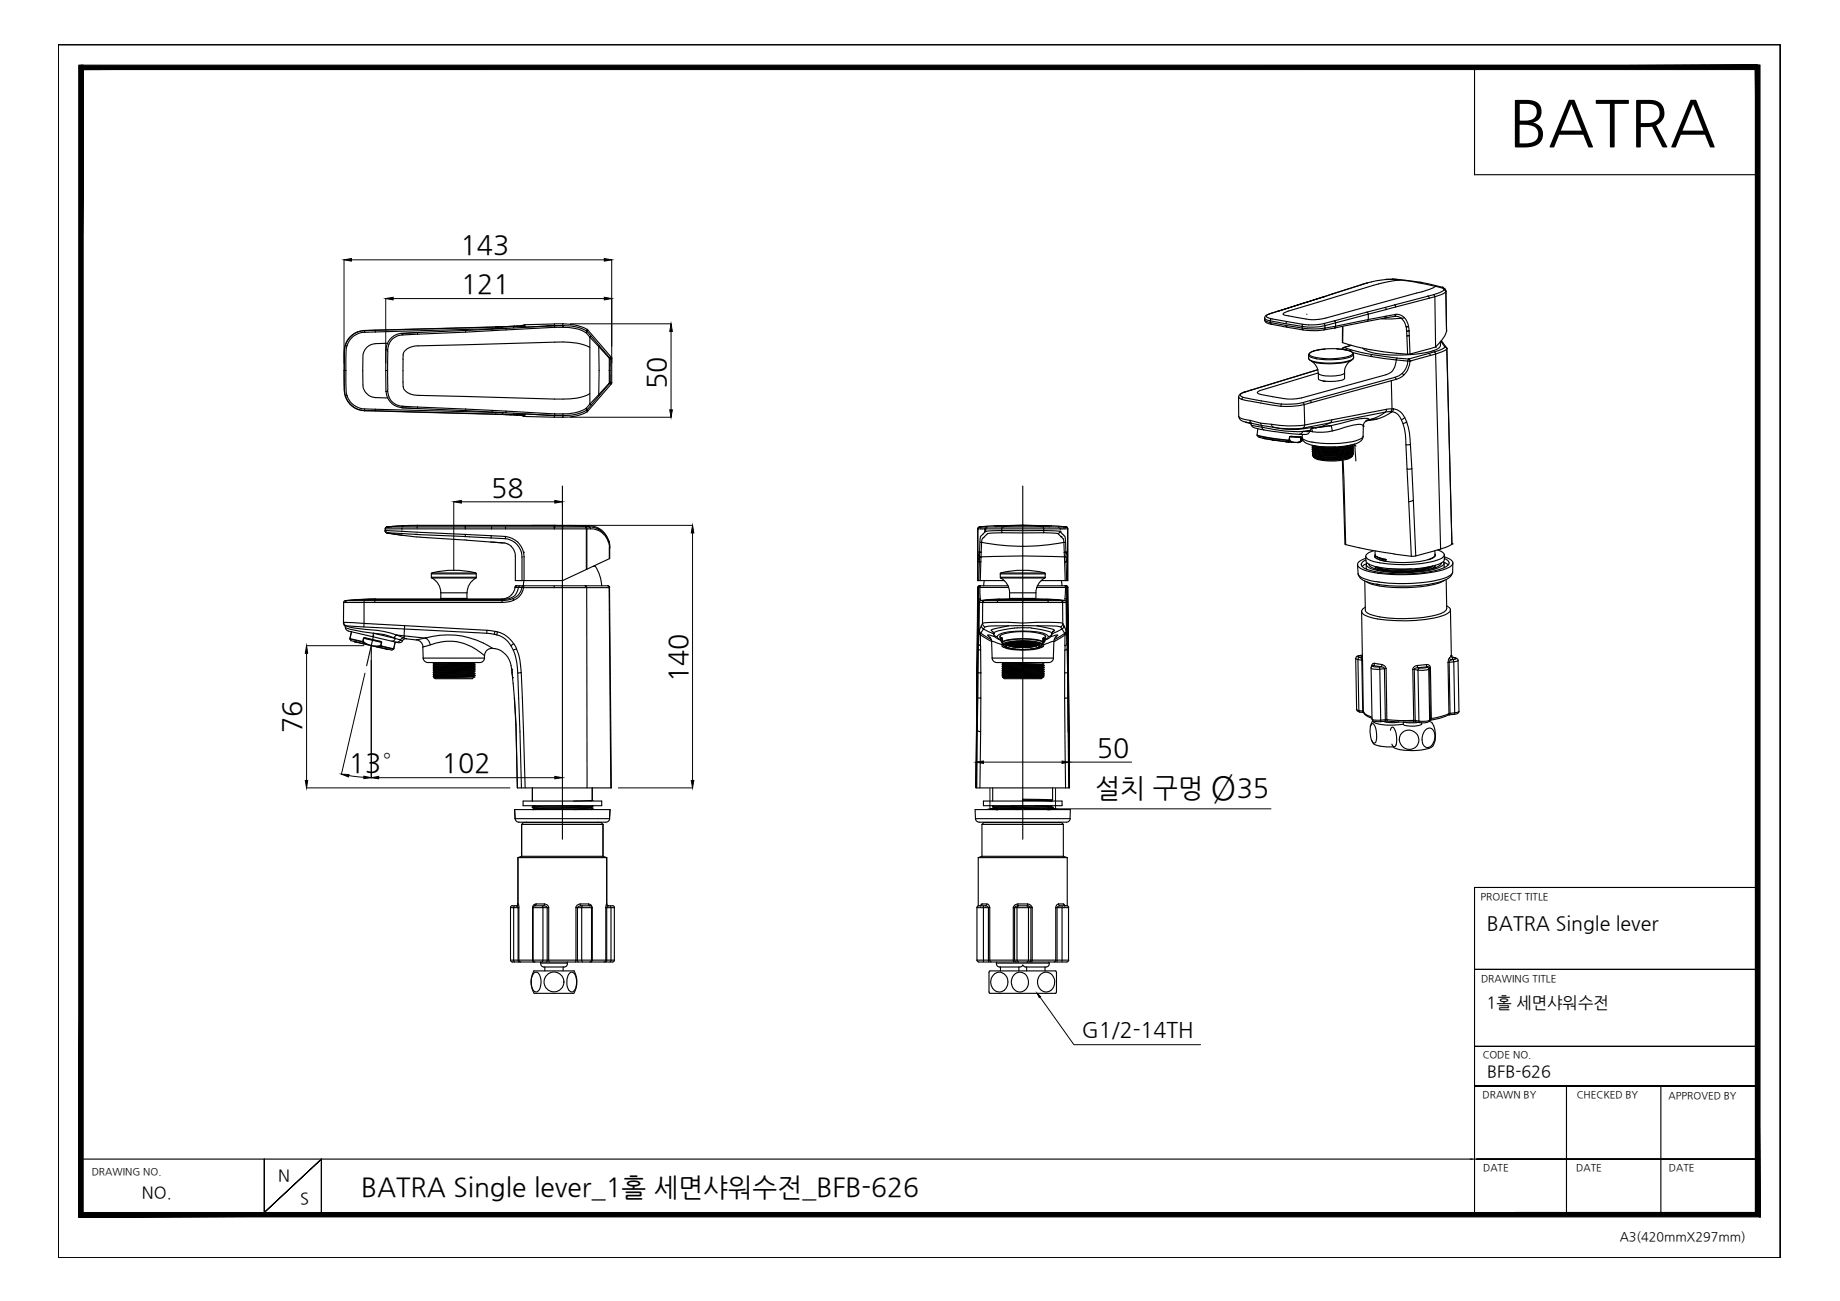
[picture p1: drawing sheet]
<svg xmlns="http://www.w3.org/2000/svg" width="420mm" height="297mm" viewBox="0 0 420 297" stroke-linecap="round" stroke-linejoin="round" font-family="sans-serif">
<defs><g id="words">
<text font-size="14.7" x="344.5" y="33">BATRA</text>
<text font-size="7.6" x="276.4" y="182.5">Ø</text>
<g font-size="6.1">
<text x="105.2" y="58.1">143</text>
<text x="105.3" y="67">121</text>
<text x="152" y="88.9" transform="rotate(-90 152 88.9)">50</text>
<text x="112.2" y="113.4">58</text>
<text x="157" y="155.8" transform="rotate(-90 157 155.8)">140</text>
<text x="68.8" y="167.4" transform="rotate(-90 68.8 167.4)">76</text>
<text x="250.5" y="172.8">50</text>
<text x="79.7" y="176.3">13°</text>
<text x="100.9" y="176.3">102</text>
<text x="250" y="182">설치 구멍</text>
<text x="282.4" y="182">35</text>
</g>
<text font-size="6" x="82.5" y="273.1">BATRA Single lever_1홀 세면샤워수전_BFB-626</text>
<text font-size="4.9" x="247" y="236.9">G1/2-14TH</text>
<text font-size="4.5" x="339.5" y="212.4">BATRA Single lever</text>
<g font-size="3.7">
<text x="339.5" y="230.1">1홀 세면샤워수전</text>
<text x="339.6" y="245.9">BFB-626</text>
<text x="63.5" y="269.6">N</text>
<text x="32.4" y="273.6">NO.</text>
<text x="68.5" y="274.9">S</text>
</g>
<text font-size="2.9" x="369.9" y="283.4">A3(420mmX297mm)</text>
<g font-size="2.3">
<text x="338.1" y="205.5">PROJECT TITLE</text>
<text x="338.2" y="224.3">DRAWING TITLE</text>
<text x="338.6" y="241.6">CODE NO.</text>
<text x="338.5" y="250.8">DRAWN BY</text>
<text x="360.1" y="250.8">CHECKED BY</text>
<text x="381" y="250.8">APPROVED BY</text>
<text x="20.9" y="268.3">DRAWING NO.</text>
<text x="338.7" y="267.3">DATE</text>
<text x="359.9" y="267.3">DATE</text>
<text x="381.1" y="267.3">DATE</text>
</g>
</g></defs>
<!-- layer: 0 -->
<g fill="#000" stroke="#000" stroke-width=".23">
<path d="M78.6 59.3l1.6-.3v.6zM138 59l1.7 .3-1.7 .3zM88.1 68.2l1.7-.3v.6zM138 67.9l1.7 .3-1.7 .3zM153.2 73.9l.3 1.8h-.6zM152.9 93.6h.6l-.3 1.7zM103.6 114.6l1.8-.3v.6zM126.7 114.3l1.7 .3-1.7 .3zM158.1 119.9l.3 1.8h-.6zM70 147.4l.3 1.8h-.6zM69.7 178.2h.6l-.3 1.7zM78 176.8h1.7l-.1 .6z"/>
<path d="M83.1 177.2l1.7 .4-1.7 .2zM84.8 177.6l1.7-.3v.5zM126.7 177.3l1.7 .3-1.7 .2zM157.8 178.2h.6l-.3 1.7zM222.9 174l1.7-.2v.5zM242.5 173.8l1.7 .2-1.7 .3zM226 184.7l1.8-.3v.5zM239.3 184.4l1.7 .3-1.7 .2zM236.8 226.8l.8 .8-.3 .2z"/>
<path d="M18 14.9v262.9l1-262.9zM19 14.9v261.9l-1 1z"/>
<path d="M18.5 14.9h382.8l-382.8 1zM18.5 15.9h382.8v-1z"/>
<path d="M400.8 14.9h1.1v262.9zM400.8 14.9v261.9l1.1 1z"/>
<path d="M400.8 14.9h1.1v262.9zM400.8 14.9v261.9l1.1 1z"/>
<path d="M18 277.8l382.8-1 1.1 1zM18 277.8l382.8-1h-381.8z"/>
</g>
<g fill="none" stroke="#000" stroke-width=".25">
<path d="M13.3 10.2h393.2v277h-393.2zM336.7 15.6v24.3h64.6M406.5 10.2v277M78.9 78.8l.3 .1M79.2 78.9a20.3 20.3 0 0 0-.2 5.7M83.3 75.5a4.8 4.8 0 0 0-4.7 4.7v4.4M83.3 75.5a4.9 4.9 0 0 0-4.7 5.9M83.3 75.9a4.2 4.2 0 0 0-4.1 3M83.3 75.5h.1M85.7 75.4l-2.4 .1v.4l2.4-.1M85.7 75.4v.4M88.5 78.4a6.4 6.4 0 0 0-4.3 .6 2.98 2.98 0 0 0-1.3 2.3v6.6a3.1 3.1 0 0 0 2.9 2.9l2.7 .1"/>
<path d="M88.9 78.5l-.4 1.3M91.8 76.1a3.8 3.8 0 0 0-3.6 3.7M91.8 76.5a3.7 3.7 0 0 0-3 2M91.8 76.1v.1M91.8 76.2v.3M92 76.4h-.2M95.1 76l-3.3 .1M95.3 75.9l.1 .4M95.4 75.9l-3.6 .2M95.4 76.3l-3.4 .2M106.3 75.5l-11 .4M106.3 75.5v.3"/>
<path d="M112.3 75.2l.1 .3M112.3 75.2l-6 .3M113.1 74.6h.1M113.1 74.6l-29.8 .9M113.7 74.6h.1M113.7 74.6h-.6M114.8 74.6v.4M114.8 74.6l-29.1 .8M114.8 75l-29.1 .8M115.1 75h-.3M115.5 75l-3.2 .2M115.5 75l.1 .3"/>
<path d="M117.4 74.5h.6M117.4 74.5l-4.3 .1M117.4 74.5l-3.7 .1M117.4 74.5h.1M117.4 74.5l-2.6 .1M118 74.5h.1M118.9 74.4l-.9 .1M118.9 74.4h.2M119.1 74.4l-1.1 .1M119.4 74.3l-.3 .1M119.4 74.3l-.2 .1M119.7 74.3v.3"/>
<path d="M119.7 74.5h.1M119.7 74.5l-.4 .3M119.7 74.5l-2.3 .1-.2 .3M119.7 74.3h-.3M119.8 74.5h.1M119.8 74.5h-.1M120 74.1l-1.1 .3M120 74.1l-.3 .2M120 74.1l6.6-.1v.4M126.6 74.4h.1M126.6 74.4h-1.8M126.6 74.8l-31.2 1.5"/>
<path d="M126.6 74.4h.5a12.3 12.3 0 0 1 6.9 1.2M126.6 74.4v.3h2M126.6 74.4l-11.1 .6M126.6 74.4l-6.9 .3M128.5 74.4h.1M128.5 74.4v-.5a11.3 11.3 0 0 1 5.6 1.3M128.5 74.4h-1.9M128.6 74.4v.3l1.3 .1a8 8 0 0 1 3.9 1.2l.3-.3 5.1 6 .4-.1-5.4-6.3M128.6 74.4h.1M128.6 73.9h-2M133.8 76l.9 1v12.9l-1.4 .6a17 17 0 0 1-6.7 .6l-31.1-.8a3.1 3.1 0 0 1-3.4-2.1l-.1-6.2M134 75.5l.2 .2"/>
<path d="M134 75.6l-.2 .4M134.1 75.2l-.1 .4M134.1 75.2l.1 .1M134.2 75.3l-.1 .4M134.7 79.3l-1.4-.6a17 17 0 0 0-6.7-.6l-31.1 .9a3.1 3.1 0 0 0-3.4 2l-.1 1M135 76.7l-.3 .3 2 2.1v11M136.8 79.1h.1M136.8 78.9l-.1 .2 2.4 2.7v-.3M288.8 73a1.41 1.41 0 0 0 1.5 1M288.8 72.6l.2 .3 1.1 .4M288.8 73l.6 .5 .7 .1M288.8 72.6v.4"/>
<path d="M289.8 71.7l-.6 .3v.4l1.1 .4 7.2 1.3-.2 .4M290 71.6l2-.6-2.7 .9-.3 .2-.2 .5M290 71.6h-.1M290.1 73.3l3.6 .6 .2-.5M290.1 73.6l.2 .4M290.1 73.3v.3M290.1 73.6l3.6 .7M290.3 74h.1M290.3 74l3.6 .7M290.3 72.8l-.2 .5M292 71l6.7-2.1zM293.7 73.9l3.6 .6"/>
<path d="M293.9 74.7l3.7 .6M293.9 74.7l-.2-.4 3.6 .6M297.3 74.9a16.1 16.1 0 0 0 5.2 0M297.3 74.9l.3 .4M297.3 74.5v.4M297.6 75.3l1.9 .2 2.8-.2M298.4 71.7v.1M298.7 68.9l3.7-1.2zM302.3 73.9l.2 .5M302.5 74.4l-.6 .1a13.3 13.3 0 0 1-4.6 0M302.5 74.4h.1M302.5 74.4v.5"/>
<path d="M302.5 74.9h.1M302.6 74.9l-.3 .4M304.3 67.1l-2 .6M304.7 73.3l.3 .4M304.7 73.3l-3.3 .8-1.7 .1-2.2-.1M304.7 74.9h.1M304.7 74.9l-2.4 .4M305 73.7v.8M305 73.7l-2.5 .7M305 74.5l-.3 .4M305 74.5l-2.4 .4M306.6 74.5l-.1 3.7a56.2 56.2 0 0 0 14.9 2.7"/>
<path d="M306.6 79.6l.3-.3a49.6 49.6 0 0 0 12.1 2.5M306.6 79.6v.2M306.6 74.5v3.7M306.8 79.4h.1M306.9 79.3h.1M306.9 79.3l-.3 .1-.1 .3M308.5 78.8l-1.7 .6 .1-.1M308.6 79.9l-.3 .3M308.6 78.8l-1.7 .5M310.9 65l-6.6 2.1M312.2 64.6l-1.1 .4M312.2 71.3l.2 .4"/>
<path d="M312.2 71.3l-7.5 2M312.2 73.4l-7.5 1.5M312.2 73.3h.1M312.4 73l-.2 .3M312.4 71.7v1.3M312.4 71.7l-7.4 2M312.4 73l-7.4 1.5M316.2 72.6h.1M316.3 70.2l.3 .5M316.5 63.8l-2.2 .3-3.4 .9M316.5 63.8h.1M316.5 72.2l-.3 .4"/>
<path d="M316.6 70.7l-4.2 1M316.6 63.8h.1M316.6 63.8h2.5M317.9 63.8h1.2M317.9 63.8h.1M317.9 63.8h-1.3M317.9 63.7l1.2 .1M318.5 69.6l-6.3 1.7M318.5 72.2l-6.3 1.2M318.5 72.2h.1M318.5 69.6l.2 .5M318.7 70.1l-2.1 .6"/>
<path d="M318.8 71.8a2.89 2.89 0 0 1 2.8 2.8h-.5a3.4 3.4 0 0 0-1.1-1.9M318.8 71.8l-.3 .4 .8 .1 .7 .4M318.8 71.8l-6.4 1.2M319.1 63.8h.1M319.1 63.8l5.5 .7M319.1 63.9h.1M319.1 63.9h.6M319.7 63.9l-2.5 .4-3.7 .9-19.4 5.8a1.23 1.23 0 0 0-1.1 .7 24.7 24.7 0 0 0 6.5 1.3l3.3-.4 22-6a7.2 7.2 0 0 0 3-1.2M319.7 63.9l4.1 .6M320 72.7l-4.5 .1M320.7 72.5l-.7 .2M321.1 74.6h.1"/>
<path d="M321.2 75.6h.1M321.2 75.6l.2 5.3M321.2 75.6h.6v1M321.6 74.5l-.5 .1 .1 1M321.6 74.6l.2 .9-.6 .1M321.8 75.5h.1M321.8 76.6l.2 4.2M321.8 76.6l-.5 .1M323.7 64.5l4.1 .9M324.6 64.5h.1M324.6 64.5l4.7 1.1M324.6 64.5h-.9"/>
<path d="M326 67.6h.1M326.1 67.6l.3 .5M326.1 67.6l-7.6 2M326.4 68.1l-7.7 2M327.3 67.3l.3 .4-1.2 .4M327.3 67.3l-1.2 .3M327.8 65.4l1.8 .4M327.8 79.2h.1M327.8 79.2l-5.8 1.6M329 77.9l.9 1.3M329.1 77.8l1.2 1.6-.4-.2M329.3 65.6h.1"/>
<path d="M329.3 65.6l.6 .4M329.3 65.6l.3 .2M329.6 65.8l.5 .6 .2 9.2a6.8 6.8 0 0 1-2.5 3.6M329.6 65.8l.3 .2M329.8 66.1h.1M329.8 66.1a4.1 4.1 0 0 1-2.5 1.2M329.9 66h.1M329.9 66l.2 .3-.3-.2M329.9 79.2l.5 .4M329.9 79.2a4.1 4.1 0 0 1-2.4 1.2M330.1 66.3l.1 .2M330.2 66.6h.1"/>
<path d="M330.2 66.6h-.1a3.6 3.6 0 0 1-2.5 1.1l.2 11.5M330.2 66.6l.1 8.9M330.3 79.4l.1 .2M330.4 75.5l-.1 .1M330.4 79.6l1.1 44.6M330.4 79.6h.1M330.4 79.6a4.3 4.3 0 0 1-2.6 1.2M78.6 84.6a21.5 21.5 0 0 0 .3 5.8 4.9 4.9 0 0 0 4.4 3.4M78.6 87.9a5 5 0 0 0 4.7 5.9M78.6 81.3v3.3M79 84.6h-.4v3.2M79 84.6a20.4 20.4 0 0 0 .2 5.7"/>
<path d="M79.2 90.3a4.4 4.4 0 0 0 4.1 3.1h2.4M79.2 90.3l-.3 .1M83.3 93.8l29.8 .8M83.3 93.4v.3l2.4 .1M85.7 93.4l29.1 .8M85.7 93.4v.4M85.7 93.8l29.1 .8M88.1 84.6h.4M88.2 89.3a3.8 3.8 0 0 0 3.6 3.8M88.5 84.6l.1 4.4M88.5 80.2v-.3h-.4v9.5h.4v-.4M88.5 89.3l.4 1.4"/>
<path d="M88.6 80.2l-.1 4.4M88.8 90.7a3.7 3.7 0 0 0 3 2.1M91.8 93.1l3.3 .2M91.8 93.1l3.6 .2M91.8 93v.1M91.8 92.8l3.6 .1M91.8 92.7v.3M95.3 93.3l17 .8M95.4 92.9l-.1 .4M95.4 92.9l10.9 .5M106.3 93.4l9.3 .5M106.3 93.4v.4"/>
<path d="M112.4 93.7l-.1 .4M113.1 94.6l4.3 .1M113.1 94.6h.6M113.1 94.5v.1M113.7 94.6h.1M113.7 94.6l3.7 .1M114.8 94.2h.1M114.8 94.2v.4M114.8 94.6h2.6M114.8 94.2h.3M115.6 93.9l11 .6v.4l-11-.7M115.6 93.9l-.1 .3-3.2-.1"/>
<path d="M117.2 94.3l.2 .3M117.4 94.7l.6 .1M117.4 94.7l1.7 .1M117.4 94.6l2.4 .1M117.4 94.6v.1M118 94.8h.1M118 94.8h1.1M118.9 94.8l.5 .1M119.1 94.8l.3 .1M119.2 94.9h.2M119.3 94.4l.4 .3M119.4 94.9h.1"/>
<path d="M119.4 94.9l.6 .2M119.4 94.9l.3 .1M119.5 94.9h.1M119.6 94.9l.1 .1M119.7 94.7h.1M119.7 95l.3 .1M119.7 94.7v.3M119.8 94.7h.1M124.8 94.8l1.8 .1M126.6 94.9h.1M126.6 94.9v.4l-6.6-.2M126.6 94.9h2"/>
<path d="M126.6 95.2l2 .1M126.6 94.8h1.9M126.6 94.4v.1h2M128.5 94.9h.1M128.6 94.9h.1M128.6 94.5v.4M133.8 93.3l.2 .3a9.9 9.9 0 0 1-5.4 1.3M133.8 93.2l-1.2 .7a10.8 10.8 0 0 1-4 .6M134 93.6l.1 .4M134.1 94l-1.4 .6a11.6 11.6 0 0 1-4.2 .7v-.4M134.2 93.5v.4M134.2 93.9l-.1 .1"/>
<path d="M134.7 92.3l-.9 .9M134.7 89.9v2.4M134.7 92.3l.3 .2M136.7 90.1l.1 .3M136.7 90.1l-2 2.2M136.8 90.1h.1M139.1 87.7v-.2l-2.4 2.6M139.1 84.6h.2M139.2 87.4v.1M139.3 81.7l.1 .3M139.3 84.6v-2.6l-.2-.2v5.7M139.3 84.6v2.6l-.1 .2"/>
<path d="M139.3 82l.4-.1v5.4M139.3 87.3h.4M139.4 87.2l-.1 .3M139.6 87.6l-.4-.1-5.1 6-.3-.3M139.6 87.6l-5.4 6.3M139.6 81.6l.1 .3M139.7 87.3l-.1 .3M282.9 90.6v4.5M282.9 95.1a1.75 1.75 0 0 0 1.6 1.3M282.9 90.6l.2 .4 .5 .2M282.9 95.1a1.39 1.39 0 0 0 1.1 .6l1.4 .3M283.6 91.2l4.2 .8a21.1 21.1 0 0 0 10 .4"/>
<path d="M283.9 90.7l-.3 .5M283.9 90.7l8.7 1.6M284.1 89.5a1.37 1.37 0 0 0-1.2 1.1M284.1 89.5h.1M284.1 89.5l-.7 .4-.2 .3 .7 .5M284.2 89.5h-.1M284.5 96.4l.8 .2M284.5 96.4h.1M285.3 96.6l.4 .4M285.3 96.6h.1M285.3 96.6l.5 .1M285.4 96l.4 .7"/>
<path d="M285.6 89.1l-1.5 .4M285.7 97l.4 .5 .4 .2 2.1 .4M285.7 97l2.5 .6M285.8 96.7l1.5 .3M287.1 99.4a1.42 1.42 0 0 0 1.3 .6M287.1 99.4l4.5 .8 2.8 .3 .8 .5M287.1 99.4l3.6 .8 3.7 .3 .5 .4 .3 .1M287.3 97l.7 .1 .2 .5M287.9 96.6l2.5 .3M288.2 97.6l.1 .3 .3 .2M288.2 97.6l.9 .1a32 32 0 0 0 8.4 .8M288.6 98.1l8.2 1.1"/>
<path d="M292.6 92.3l-.1 .5M294.5 99.8l-.1 .7 .1-.7M294.5 99.8h.1M294.5 99.8l2.6 .1M294.8 99.7h.1M294.8 99.7l-.3 .1M294.8 99.7l2.2 .1M294.9 99.6l-.4 .2M294.9 99.6l2.2 .3M294.9 99.6l-.1 .1M296.8 99.2h.1M297 99.8h.1"/>
<path d="M297 99.8l.1 .1M297.1 99.9h.1M297.5 91.9l.3 .5M297.8 92.4l.1 4.6 18.7-3.6h1.3M299.1 98.5a.88 .88 0 0 1-1 .7h-1.3M299.1 98.5h-1.6l-.5 .6-.2 .1M299.1 98.4l.6 .2M299.1 98.4h.1M299.1 98.4l-1.6 .1M299.2 91.5l.2 .4-1.6 .5M299.2 91.5a14.8 14.8 0 0 1-6.6 .8M299.5 97.8l.2 .8"/>
<path d="M299.5 97.8h.1M299.6 97.8h.1M299.6 97.8h-.2l-.3 .7M299.7 97.7h-.1M299.7 97.7l-.1 .1M299.7 97.7h.1M299.8 97.7h-.1M299.8 97.7h-.1a28.9 28.9 0 0 1-7.9 .1l-1.1-.2-.3-.7a24.3 24.3 0 0 0 7.5 .1l-.4 .8M300.4 97.7h-.7M300.4 97.7h.1M300.4 97.7h-.6M300.9 97.6h-.5"/>
<path d="M300.9 84.4l-15.3 4.7M302.4 87l-.2 .1M303.6 97.2h.1M303.6 97.2l-3.2 .5 .4-.1M303.6 97.2l-2.8 .4M304 97.2h-.4M304.1 95.9l-.3 .6-7.1 1.3a30.7 30.7 0 0 1-8.7-.7l-.1-.5-2.5-.6M308.8 80.5l4.2 .9M310 96.9l-1.4 .3-4.4 1.2M310.1 96.9h-.1M310.1 96.9h.4a.7 .7 0 0 1 .8 .4M311.3 99.6a2.25 2.25 0 0 1-2.3 1.9 22.4 22.4 0 0 1-8.9 .3"/>
<path d="M311.3 99.6l-.1 .2a6 6 0 0 1-3.9 1.3l-4.3 .2-2.9-.3M311.3 97.3h.1M311.3 97.3v2.3M311.9 96.1h.1M311.9 96.1a1.37 1.37 0 0 0-.6 1.2M312.1 96l-.2 .1M312.6 95.8l-.5 .2M312.6 95.8h.2a8.3 8.3 0 0 0 5.1-1.8l-1.5 .1-12.6 2.4-3 1.1M312.6 95.8l-.5 .2h.6M312.6 95.8v-.1a2.3 2.3 0 0 0-2.1-.1l-6.5 1.6 .2 1.2a12.5 12.5 0 0 1-4.5 .2M312.6 95.8h.1M312.7 96h.1"/>
<path d="M313 81.4l5.8 .8 .2-.4M313.3 81l-.3 .4M314.4 95.7l-1.7 .3M316.6 93.4l-.2 .7a9.9 9.9 0 0 1-3.5 1.7M317.7 86.9l.2 6.5M317.7 86.9l-18.3 5M317.9 93.4l-.4 .6M317.9 93.3h.3M318.2 93.4l1.2 .4a3.2 3.2 0 0 1 1.4 1.5l-.8 .5a2.63 2.63 0 0 0-2.1-1.8zM318.5 86.2l-19.3 5.3M318.8 86.6l-1.1 .3M319 81.8l2.6 .2"/>
<path d="M320 95.8a12.2 12.2 0 0 1 1 5.8M320.2 85.3l.3 .4-.8 .5-.9 .4-.3-.4M320.4 96.7l.8-.4a16 16 0 0 1 .9 5.2l-1.1 .1M320.8 95.3l.4 1M321.5 82.4a4 4 0 0 1-3 3.8M321.5 82.4l-2.7-.2a3.4 3.4 0 0 1-2.3 3.4l-19.3 5.3a13.7 13.7 0 0 1-6.6-.3l-2.5-.5-.8-.2-.2-.3 .6-.4 13.3-4.1M321.5 82.4h.5l-.2 .9-.4 1.3-.9 1.1M321.6 82h.1M321.6 82l-.1 .4M321.6 82l.4 .4M322 82.4h.1M322 80.8l-.6 .1"/>
<path d="M326.6 81.2l-.1-.3-.3-.2-4.6 1.3M326.6 81.2l-4.6 1.2M327.5 80.4l.3 .4M327.5 80.3l-1.2 .4M327.8 80.8l1.2 44.6M327.9 80.8l-1.3 .4M95.3 119.9l-3.3 .1M95.3 119.9h31.3M95.3 119.9h.1M95.4 119.9v.2M106.2 119.9v.8M126.6 119.9l8.5 .2 1.6 .5"/>
<path d="M126.6 119.9v.8M128.4 111v80.6M233.5 119.9h.1M233.5 111v80.6M233.5 119.9l-5.6 .1M233.5 119.9l5.7 .1M288.4 100h.1M288.4 100l.3 .1M288.5 100l.2 .1M288.7 100.1h.1M288.7 100.1l2 .3M288.7 100.1l1.9 .4"/>
<path d="M290.6 100.5h.1M290.6 100.5l.6 .1M290.6 100.4v.1M290.7 100.4l3 .4M291.2 100.6h.1M291.2 100.5l2.5 .4M293.7 100.9h.5M293.7 100.9h.1M294.2 100.9h.1M294.2 100.9l.7 .1M294.2 100.8l.7 .1M294.4 100.5h.1"/>
<path d="M294.9 101h.3M295.2 101h.9M295.2 101h.1M295.3 101h.6M295.8 101h.1M296.1 101l.3 .1M297 100.7h.1M297 100.7l.1-.8-.1 .8M297 100.7l-.9 .3M297.1 100.7h.1M297.2 100.7l-.4 .3-.4 .1M297.2 100.7l-.8 .4"/>
<path d="M297.2 100.6h.1M297.2 100.6v.1M297.2 100.6l-.2 .1M299.5 100.9l-.6-.1a2.32 2.32 0 0 1-1.6-.9 2.09 2.09 0 0 0 1.9 1.6 15.4 15.4 0 0 0 8.7 .2M299.5 100.9h.3M299.7 103.9l.2 .3a13.8 13.8 0 0 0 8 .1M299.7 103.7v.2M299.7 102v.2M299.7 102.5v.1M299.7 102.9v.2M299.7 103.3v.1M299.8 101h.3"/>
<path d="M299.8 101.7a13.1 13.1 0 0 0 8.5 0 13.2 13.2 0 0 1-8.1 .2M299.9 104.1v.1M300 104.4l-.1-.2 .1 .2M300 104.3h.1M301.8 102h3.2M306.5 105.1l.6 19.1 .2 .1M306.7 105l.6 19.3M308.3 102.5a14.4 14.4 0 0 1-8.1 .3M308.3 102.1a14.3 14.3 0 0 1-8.1 .2M308.3 102.9a14.2 14.2 0 0 1-8.1 .3M308.3 103.3a14.1 14.1 0 0 1-8 .3M308.3 103.8a13.6 13.6 0 0 1-8 .2"/>
<path d="M308.6 101.6a11.5 11.5 0 0 1-6.5 .8l-1.1-.1-1.1-.6M308.7 102.3a8.7 8.7 0 0 1-5.4 1h-.9a3.9 3.9 0 0 1-2.5-.7M308.7 102.7a2.53 2.53 0 0 1-2 .8 11.1 11.1 0 0 1-6.7-.4l-.1-.1M308.7 103.1a2.53 2.53 0 0 1-2 .8 11.1 11.1 0 0 1-6.7-.4l-.1-.1M308.7 101.9a3 3 0 0 1-2.1 .8l-3.4 .2a4.6 4.6 0 0 1-3.3-.7M308.8 103.9a2.66 2.66 0 0 1-2 .8 12 12 0 0 1-6.8-.3M308.8 103.5a7.7 7.7 0 0 1-5.2 1.1h-.9a4.5 4.5 0 0 1-2.8-.7M308.8 104.1a2.86 2.86 0 0 1-2.1 .9l-1.9 .3-1.8-.1a4.5 4.5 0 0 1-3-.8M308.8 104.1a12.2 12.2 0 0 1-8.8 .3M308.9 103.8l-.1 .3M308.9 101.5a1.13 1.13 0 0 1-1 .7 16 16 0 0 1-7.9 0l-.3-.4M308.9 101.7l.1 .1"/>
<path d="M308.9 102.1l.1 .1M308.9 102.5l.1 .2M308.9 102.9l.1 .2M308.9 103.3l.1 .2M309 101.5a1.21 1.21 0 0 1-1.1 .7 13.5 13.5 0 0 1-8.1-.1l-.1-.4M309 101.8v.1a1.21 1.21 0 0 1-1.1 .8 14.5 14.5 0 0 1-8.1-.2l-.1-.3M309 102.2l-.1 .3a10.8 10.8 0 0 1-7 1l-1.4-.2-.7-.3-.1-.4M309 102.7l-.1 .2a6 6 0 0 1-3.9 1l-2 .1-2-.2-1.2-.4-.1-.3M309 103.1l-.1 .2a5.7 5.7 0 0 1-3.9 1.1h-2l-2-.2-1-.3-.3-.2v-.3M309 101.8l-.1 .2a6.2 6.2 0 0 1-4.2 1.1h-2.1a4.2 4.2 0 0 1-2.9-.9M309 102.2l-.1 .3a6.3 6.3 0 0 1-4.3 1l-3.3-.2a1.87 1.87 0 0 1-1.6-.7M309 102.7l-.1 .2a2.88 2.88 0 0 1-2 .7 13.4 13.4 0 0 1-7.1-.3l-.1-.2"/>
<path d="M309 103.1l-.1 .2a11.7 11.7 0 0 1-7.3 .9 2.2 2.2 0 0 1-1.9-.7v-.1M309 102.7h.1M309 103.5v.2a8.8 8.8 0 0 1-5.9 1.2l-2-.2-.8-.3M309 103.5v.1a1.52 1.52 0 0 1-1.5 .8 12.8 12.8 0 0 1-7.7-.3l-.1-.2M309.1 101.4l.5 .5M309.4 101.4l.2 3.9M321 101.6l.3 5.5 1.1-.1M321.3 107.1l1 19.9M321.7 114.6l1-.4 .6 12.7M322.1 101.5l.3 5.5M322.4 107l.3 7.2M78.9 137.1l-.4 .4"/>
<path d="M78.9 137.1h.1M79 137.1h.1M79 137.1h-.1h.2M79.1 137.1l-.3 .5M79.1 137.1h6.5M82.7 136.9h.1M82.7 136.9l-3.5 .2M83.1 137.6v4.7l28.1 1.6M83.1 137.6h-4.6l-.1 4.7 .1-.2 4.6 .2v.8M83.2 137.1l-.1 .5M85.6 137.1h29M85.6 137.6h29"/>
<path d="M85.6 137.1v.5h-2.5M85.7 136.8l-2.9 .1M85.7 136.8l-3 .1M85.7 136.8h28.9M85.7 136.8l-.1 .3M88 121.2v.2M88 121.2l.3 .4 3.3 .6M88 120.7h40.5M88 120.7v.7M88 121.4l.4 .3M88.3 120.3h.1M88.3 120.3h3.4"/>
<path d="M88.4 121.7l3.2 .5M88.4 121.7h.1M88.4 120.3h.1M88.4 120.3l-.4 .3v.5l3.7 .2M88.5 121.6l6.8 .4h-.4M88.5 121.7l1.8 .3M88.5 120.3h.1M88.5 120.3l-.4 .1-.1 .3M88.6 120.3h.1M89.2 120.2l-.7 .1M89.2 120.2h.1M89.2 120.2h.2"/>
<path d="M89.4 120.2h.1M89.5 120.2h-.1M89.5 120.2h.1M89.6 120.2h.1M91.6 122.2h.1M91.6 122.2l3.6 .4M91.7 120.7h.1M91.7 121.8h.1M91.7 121.3h.1M91.7 121.3l20.5 1M91.8 120.1l-2.2 .1M91.8 120.1l42.8 .1"/>
<path d="M91.8 120.1h.1M91.9 120l-3.2 .3M91.9 120h.1M91.9 120.3h20.4M91.9 120.3h-.2M94.9 122l11.3 .5M95.2 122.6h.8M95.2 120.3v.2M96 122.7l10 .6M101.4 136.6v.2M105.9 136.6v.2M106 123.3l9 .7"/>
<path d="M106.2 122.5l9.2 .5M106.2 122v.5M112 123.8l2.9 .2M112.2 122.3l3.2 .2M112.2 122.3l-.1 .5M112.3 120.3h14.3M112.3 120.3v.4M114.6 136.8v.3M115.1 123.9l.2 .1M115.2 124l.8 .2 .7 .5M115.4 123a4.3 4.3 0 0 1 3.7 3.1M115.4 122.5a4.6 4.6 0 0 1 4.1 3.6"/>
<path d="M115.4 122.5v.5M115.4 120.3v.4M116.7 124.8a3 3 0 0 1 1 2.1v5.7h10.8l10.7-5.1v-2.4M116.8 124.7h.1M117.1 136.7l.2 .3-1.3 .4-1.4 .2v-.5M117.6 134.1h1.6a3.6 3.6 0 0 1-3.9 3h-.7M117.6 134.1a3.1 3.1 0 0 1-3 2.7M117.6 134.1h.1M117.7 134l-.1 .1M117.8 133.8l21-.1 .4 .5 .4 45.7h-21.5M117.8 133.8l-.1 .2M117.9 133.7l-.1 .1"/>
<path d="M118.8 133.7l-.3 .2a3.3 3.3 0 0 1-3.9 3h-32.7l-2.8 .2M119.1 126.1l.1 6.5M119.1 126.1h.1M119.5 126.1h.1M119.5 126.1l.2 1M119.6 133.7v.5M119.7 127.1h.1M119.7 127.2v5.4M126.5 133.7v.5M126.6 120.3h.1M126.6 120.3h1.9M128.4 133.7v.5"/>
<path d="M128.5 120.3v.4h5.5M128.5 120.3h6.1M133.6 133.7h.1M133.6 133.7l.2 .5M133.6 133.7l.4 .5M133.8 134.2h-14.3v-.5l-.3 .4 .3 .1a3.6 3.6 0 0 1-2.2 2.8M133.9 134.2h.1M134 134.2h5.1l.4 45.7M134 134.2l.1 45.7M134 120.7l-.3-.4 .2 .4v9.3M134 120.7a4.3 4.3 0 0 1 4.9 3.1l.1-.1M134 120.7v9.3"/>
<path d="M134.6 120.3l.3 .4M134.6 120.3h.5l1.5 .5M134.6 120.1v.2M136.6 120.8h.1M136.6 120.8l.1 .3M136.6 120.8a4.5 4.5 0 0 1 2.4 2.9M136.7 120.6a5.1 5.1 0 0 1 2.4 3.1M136.7 120.6l-.1 .2M138.8 133.7l.4 .2v.2M139 123.8l.2 1.3M139 123.7h.1M139.1 123.7l.2 1.4"/>
<path d="M139.1 123.6l.1 .8M139.2 124.4v.1M139.2 124.4v.7M139.2 125.1l-.1 2.5M223.3 120.7h.1M223.3 134.2l-.4 45.7 .4-45.7M223.3 120.7h20.5M223.3 120.7v11.9h6M223.3 134.2h.2M223.3 127.1v1.2h.7M223.3 120.7v6.4M223.3 127.1l.3 1.1"/>
<path d="M223.5 134.2l-.5 45.7M223.5 134.1l.2-.4-.3 .2-.1 .3M223.5 137l-.1 11.1M223.5 137l.1 .6M223.6 137.6h.8M223.6 120.3h5.2M223.6 120.3h.1M223.6 120.3l.7-.1-.6 .1M223.6 120.3l-.3 .4M223.6 128.2l-.1 4.4M223.6 137.6l-.1 6.6M223.6 128.2h.4"/>
<path d="M223.7 127.2l-.1 1M223.7 126.1h.4l-.1 1M223.7 126.1h.1M223.7 133.7h6.5M223.7 126.1v1M223.7 120.3h.1M223.7 133.7l-.4 .2v.2M223.7 133.8l.2-.1-.2 .1M223.8 123.8h.3M223.8 136.7l-.3 .3M223.9 133.7l-.1 .4-.3 .1v2.8M223.9 137.1l-.2 .2-.1 .3"/>
<path d="M223.9 137.1h.8M224 127.2l-.2 5.4M224 127.1h-.3l.3 .1M224 127.1v.1M224 127.1a214.4 214.4 0 0 1 19.1 0M224.1 122.3a7.3 7.3 0 0 0-.4 3.8l-.4-.1M224.1 123.8v2.3h-.4l-.4 1M224.2 123.8a49.2 49.2 0 0 0 18.7 0M224.7 137.1l-.3 .2v.3v4.7l-.9 1.9M224.7 137.1h3.1M224.8 122.5v.1a1.2 1.2 0 0 0-.7 1.2M224.8 122.5h.1"/>
<path d="M224.9 121.5l-.8 .8M224.9 120.7v.8M225 120.7h.1M225 121.3h.1M225 120.7v.6M225.1 121.3l-.2 .2M225.4 120.3l-.4 .4M225.5 121.8l-.7 .7M225.5 121.8h.1M226.6 136.8l-2.7 .3M227 120.1h12.5M227 120.1l.9-.1-.3 .1"/>
<path d="M227 120l-2.7 .2M227.4 136.9h.1M227.4 136.9h12.3M227.4 136.8l-2.7 .3-.3 .5h3.3M227.7 137.6h11.7M227.8 137.1l-.1 .5M227.8 137.1h15.3M228.2 136.8h.1M228.2 136.8l-.8 .1M228.2 136.8l-1.6 .1h.8M228.8 121.6l-3.3 .2M230.3 136.9l-2.4 .2"/>
<path d="M230.3 134.1h-6.5l.1 3M230.9 120l-1.8 .3M231.3 136.8h.1M231.3 136.6v.2M231.4 136.8h2.1M233.3 136.8h-5.1M233.5 136.8h1.5M233.5 136.8h5.4M233.5 136.8h-5.3M233.8 136.8h5.1M235 136.8h.3M235.1 136.8h.3"/>
<path d="M235.5 136.8h-.1h.3M235.8 136.6l-.1 .2M236.2 120l1.8 .3M236.7 134.1h6.6M236.8 136.9l2.5 .2 .1 .5h3.2l.1 4.7 .2 .5M236.9 133.7h6.5l.4 .3 .4 45.9-.4-45.7h-.2M238.3 120.3h5.1M238.3 120.3h-9.5v.8l-3.8 .2M238.3 120.3v.8M238.3 121.1v.5l3.3 .2M238.3 121.1h-9.5v.5h9.5M238.3 121.1l3.7 .2"/>
<path d="M238.9 136.8l.8 .1M238.9 136.8l1.6 .1h-.8M239.5 120.1l-.3-.1 .9 .1M239.5 120.1h.6M239.7 136.9h.1M239.7 136.8l2.7 .3M240.1 120l2.7 .2M240.5 136.8l2.7 .3M241.6 121.8h.1M241.7 120.3h.1M241.8 122.1l.5 .4M242 120.7h.1"/>
<path d="M242 121.3h.1M242 121.3l-.1 .3-.3 .2 .2 .2M242.1 121.3l.9 1M242.3 122.5v.1a1.2 1.2 0 0 1 .6 1.2M242.3 122.5h.1M242.3 137.1l.3 .2 .1 .3zM242.7 137.6h.8M242.9 123.8h.4l.1 2.3M242.9 123.8l.1 2.3M243 122.3l.2 .2 .1 1.3M243 126.1h.4zM243 126.1l.1 1"/>
<path d="M243.1 127.2l.1 5.4M243.1 127.1v.1M243.1 127.1h.3M243.1 128.3h.7M243.1 128.2h.3M243.1 137.1l.3 .2 .1 .3M243.2 133.7l.3 .2 .1 .3M243.2 133.7l.1 .4M243.2 133.7l.2 .1M243.2 136.7l-.1 .4M243.3 120.3l-.5-.1 .6 .1M243.3 134.1l-.1 2.6"/>
<path d="M243.3 134.1l.3 .1M243.3 120.3h.1M243.4 133.7l.3 .4M243.4 133.7l.2 .1 .3 .3M243.4 120.3l.3 .2 .1 .2M243.4 126.1v1.1h-.3M243.4 126.1h.1M243.4 126.1l.4 1-.4 1.1M243.4 120.3h.1M243.4 128.2l.2 4.4M243.4 120.3l.4 .3v5.4M243.4 137.6l.1 6.6-.6-1.4v.5l-.4 .3-.3-.5 .4-.3 .1-.5-1.5-.2h-4.4l-3.3 .2-6.2-.2-2.9 .2 .1 .5 .4 .3"/>
<path d="M243.5 127.2v1M243.5 137.6l.1-.6 .1 10M243.6 134.2v2.8l-.4-.3M243.6 134.2l.4 45.7M243.8 126v2.3M243.8 128.3v4.3M243.8 126l-.4 .1M243.8 120.7v11.9h-6.1M307.3 124.3l5.6 1.3 5.4 .9M311.9 127a3.9 3.9 0 0 0 3.2 1.5M311.9 127l.1 1.3 .6 .5M312.6 128.8h.1"/>
<path d="M313.6 125.7l-.5 .3a1.45 1.45 0 0 0-1.2 1M313.9 132.8l-1-.2a4.8 4.8 0 0 1-2.7-1.4l-.1-.2 .2 .6a4 4 0 0 0 2.8 1.6l1.3 .2M314 132.8l1 .1M314 127.2a3.6 3.6 0 0 0 2.3 1M314 126.7v.5M314 126.6l.5 .6M314.1 126.8a.59 .59 0 0 0 .4 .8M314.1 129.7v.2M314.1 129.3v.4l.3 .3M314.1 129.4l.5 .3M314.4 133.4h.1M314.4 133.4h.2"/>
<path d="M314.4 127.1l.1 .1M314.5 129.4a19.2 19.2 0 0 0 9.4 .6l2.4-.6M314.5 129.6v.1M314.5 127.2h.1M314.5 127.2l.7 .4 1.2 .3M314.5 127.2l1.9 .5v.4M314.5 129.7h.1M314.6 129.7a21.2 21.2 0 0 0 12.6-.5 7.1 7.1 0 0 1-3.8 1.2l-3.5 .2M314.6 129.7l1.2 .5 2.3 .3M314.8 127.3l1.6 .5M314.9 132.9a35.1 35.1 0 0 0 15.7-1.2l.6-.4 .5-.7-.3 .8a5.9 5.9 0 0 1-4.2 1.8 39.7 39.7 0 0 1-12.6 .2M315 127.8l1.3 .3"/>
<path d="M316.5 128.1h.1M316.4 127.8h.1M317 129.8l2.7 .2 2.7-.1M318.3 126.5l4 .5M323.3 126.9l-1 .1M326.8 127.5h-.1M326.8 129.5a20.5 20.5 0 0 1-11.9 .3M327.2 127.4h-.1M327.6 126.9v.1M327.6 129.4l.1 .2M327.7 126.5l.1 .2a2.85 2.85 0 0 1-2.3 1.2l-1.3 .3-3.9 .3-3.9-.3M327.7 126.7a1.65 1.65 0 0 1-1.6 1.1"/>
<path d="M327.7 129.1l-.6 .6-.8 .3M327.7 125.7l-4.4 1.2M327.7 129.2l-.4 .6M328.3 125.6l.4 .1a1.31 1.31 0 0 1 1.1 1M329 125.4l-1.3 .3M329.8 126.7v1a1.29 1.29 0 0 1-1.2 1.1 30.1 30.1 0 0 1-15.3 .3l-.6-.2M329.8 126.7a1.47 1.47 0 0 1-1.4 1.1 30.3 30.3 0 0 1-13.4 .7M329.8 132.5a21.5 21.5 0 0 1-10.1 1.7 15.3 15.3 0 0 1-7.7-1.4M331.5 124.2h.1M331.5 124.2a4.9 4.9 0 0 1-2.5 1.2M78.4 142.2l.2 .6 .4 .1 13.4 .7-.1 1.6-1.7-.2M78.5 142.1v.2a1.37 1.37 0 0 0 1.2 .8l3.7 .6a23.5 23.5 0 0 1 7.2 1.3l-.6 .6a12.1 12.1 0 0 0-4.7-1"/>
<path d="M78.7 142.8l.2 .5M79.5 144.1l-.4-.3-.2-.5 3.8 .9 2.6 .4M79.5 144.1l11.5 2.6M79.9 145.8l2.9 .7M79.9 145.9l.2 .4 9.4 2.1 .3-.2-2.9-.7-.9 .1M79.9 145.9l2.9 .7 .8 .5M79.9 145.8v.1M80.2 144.2l-.3 1.6M81 146.4l7.6 1.9M81.1 146.5l-.1 .1M81.3 146.5h.1M82.8 146.5h.1"/>
<path d="M82.9 146.5h.1M82.9 146.5l1.2 .7M83 145.7l.2-.1 .3 .1M83 145.7l4.2 1M83 145.7l-.2 .8M83 147h.1M83.5 145.7h-.5l-.1 .8M83.5 145.6l3.2 .8M83.5 145.7l3.2 .8M83.6 147.1h.1M84.8 147.4v1.7M85.3 144.6l5 1.2"/>
<path d="M85.3 144.6l-.2 .7M85.3 145l-1.6 7M86 147.6v.1M86.6 147.8h.1M86.7 146.5l.4 .2-.2 .7M86.7 146.4l.5 .3M86.7 146.4v.1M86.9 147.4h.1M86.9 147.5h.1M86.9 147.4l-1.4 .1M86.9 147.4v.1M87.2 146.7l-.3 .8"/>
<path d="M88.3 148.1v.1M88.3 148.2v.1M88.5 148.2v.1M89.9 148.1v.1M90 145.6l.3 .1M90.2 146.6l-.3 1.5-3-.6M90.3 145.8l.8 .2M90.3 145.8a.73 .73 0 0 1-.8 .6M90.6 145l1.6 .6-.4 .2-.4 .3M91.2 146l.3 .1M91.4 146.1l-.4 .4-.5 .1M92 146.3a.87 .87 0 0 1-1 .4"/>
<path d="M92.3 145.2l4.8 .5-2.1 .4-2.2-.2-.6-.3zM92.4 142.8v.8l18.8 1 1.7 .2 .1-.6M92.8 145.8l-.5 .1-.4 .4-.5-.2M95.1 146.1a1.71 1.71 0 0 1 1.5 1.6M96.6 150.2a1.08 1.08 0 0 0 1.1 1.1M98.2 147.2l-1.7 .5 .1 2.6M99 151.5h.1M99 151.9h.1M99 152.3h.1M99 152.8h.1M99 153.2h.1M99 153.6h.1"/>
<path d="M99 154.1h.1M99 154.5h.1M99 154.4h.1M99 153.1h.1M99 154h.1M99 151.8h.1M99 152.7h.1M99 151.5l.2 .1M99 151.9l.2 .1M99 152.3l.2 .2M99 152.8l.2 .1M99 153.2l.2 .1"/>
<path d="M99 153.6l.2 .1M99 154.1l.2 .1M99 154.5l.2 .1M99 151.3v.2M99 151.8v.1M99 152.2v.1M99 152.7v.1M99 153.1v.1M99 154v.1M99 154.4v.1M99.1 154.7h.1M99.2 153.4h.1"/>
<path d="M99.2 151.6v.1M99.2 152v.2M99.2 152.5v.1M99.2 152.9v.1M99.2 153.3v.1M99.2 153.7v.2M99.2 154.2v.1M99.2 154.6v.1M99.2 154.7h-.1M99.2 154.3l-.2 .1M99.2 153.9l-.2 .1M99.2 153.4l-.2 .2"/>
<path d="M99.2 153l-.2 .1M99.2 152.6l-.2 .1M99.2 152.2h-.2M99.3 154.4h.1M108.1 153.5l-8.9 .2M108.1 154.5l-8.9 .2M108.1 151.4h.1M108.1 151.4l.2-.1-9.3 .2M108.1 154.4l-8.9 .2M108.1 151.5l.2 .1M108.1 151.9l.2 .1M108.1 152.4l.2 .1"/>
<path d="M108.1 152.8l.2 .1M108.1 153.2l.2 .1M108.1 153.6l.2 .2M108.1 154.1l.2 .1M108.1 154.5l.1 .1M108.1 151.4v.1M108.1 151.8v.1M108.1 152.2v.2M108.1 152.7v.1M108.1 153.1v.1M108.1 153.5v.1M108.1 153.9v.2"/>
<path d="M108.1 154.4v.1M108.1 151.5l-8.9 .2-.2 .1M108.1 152.2l-8.9 .3M108.1 152.8l-8.9 .2M108.1 154l-8.9 .2M108.1 151.8l-8.9 .2M108.1 153.2l-8.9 .2M108.1 153.6l-8.9 .3M108.1 154.1l-8.9 .2M108.1 152.7l-8.9 .2M108.1 151.9l-8.9 .3M108.1 151.4l-8.9 .2"/>
<path d="M108.1 152.4l-8.9 .2M108.1 153.1l-8.9 .2M108.2 154.6h.1M108.2 154.6l-.3 .4h-8.5l-.3-.3M108.2 154.6l-9.1 .1M108.3 151.6h.1M108.3 152h.1M108.3 152.5h.1M108.3 152.9h.1M108.3 153.3h.1M108.3 153.8h.1M108.3 154.2h.1"/>
<path d="M108.3 151.7h.1M108.3 154.3h.1M108.3 153.9h.1M108.3 153h.1M108.3 152.1h.1M108.3 151.6l-9.3 .2M108.3 152l-9.3 .2M108.3 152.5l-9.3 .2M108.3 152.9l-9.3 .2M108.3 153.3l-9.3 .3M108.3 153.8l-9.3 .2M108.3 154.2l-9.3 .2"/>
<path d="M108.3 151.7l-9.3 .2M108.3 152.1l-9.3 .2M108.3 152.5l-9.3 .3M108.3 153l-9.3 .2M108.3 153.4l-9.3 .2M108.3 153.9l-9.3 .2M108.3 154.3l-9.3 .2M108.3 151.6v.1M108.3 152v.1M108.3 152.9v.1M108.3 153.3v.1M108.3 153.8v.1"/>
<path d="M108.3 154.2v.1M108.3 154.3l-.2 .1M108.3 153.9l-.2 .1M108.3 153.4l-.2 .1M108.3 153l-.2 .1M108.3 152.5l-.2 .2M108.3 152.1l-.2 .1M108.3 151.7l-.2 .1M110.6 150.2a1.08 1.08 0 0 1-1 1.1h-11.9M110.6 149.7v.6h-14M111.2 143.9l1.8 .3M111.2 143.9v.7"/>
<path d="M112.6 148a1.71 1.71 0 0 0-2 1.7M112.6 148.1a4.7 4.7 0 0 1 4.2 4.7M112.6 148.1a18.4 18.4 0 0 0-15.5-2.4 1.61 1.61 0 0 1 1.1 1.5 11.4 11.4 0 0 1 12.4 2.5M112.9 144.8l.5 .1M113 144.1l.6 .2M113.6 144.3a6 6 0 0 1 3.7 2.7l-.6 .4-1.4-1.5-1.9-.9zM116.7 147.4a11.6 11.6 0 0 1 1.5 6.2M116.8 152.8l.2 1.9M116.8 152.8h.1M116.9 152.8v.4M116.9 153.6l.2 1.1M116.9 153.3l.1 .2"/>
<path d="M117 154.7h.1M117 154.7l.5 4.7M117.2 148.4l.7-.3 .5 1.4 .6 4.1h-.8l.9 26.3M117.3 147l.7 1.1M117.5 159.4l.3 6.1 .3 14.4M117.5 159.4l.3 6.2 .3 14.3M119 153.6l.9 26.3M223.4 148.1l.5 .3 .1 5.2h-.7zM223.5 144.3l.4 .7v2.4l-.5-.4zM223.5 144.2l.4 .6M223.6 144.2v.1M223.6 143.9l.4 .7"/>
<path d="M223.9 144.9l2.5 1.5M223.9 147.4v1M224 153.6v5.8h-.7l-.1 7.4 .7 .3-.1 12.8M224 159.4l-.1 7.7M224 144.6l2.4 1.5M224.1 142.8l.1 .5 .4 .3a1.72 1.72 0 0 1 1.7-.7h13.2l2.7 .2M226 145.5h.1M226 145.5l.4 .9M226.4 146.4h.1M226.4 146.4l2.4 .8M226.4 146.4l.2 3.9M226.6 150.2a1.08 1.08 0 0 0 1 1.1"/>
<path d="M226.6 144.2l.3 .4M226.9 144.6h.1M226.9 144.7l.5 .9 1 .5M226.9 144.6a.8 .8 0 0 0 .8 .7M226.9 144.7h.1M226.9 144.7l-2.3-1.1-.7 1v.4M226.9 144.6v.1M227.1 145.4l-1.6-.4 .5 .5M228.4 145.6v-.5a13.7 13.7 0 0 1 9-.5l1.3 .5v.5M228.4 146l-.4-.2-.3-.5a1.57 1.57 0 0 1 1.2-.8 20.7 20.7 0 0 1 10 .3l.5 .5-.3 .5-.4 .2M228.4 146.1h.1M228.4 146l.3 .4"/>
<path d="M228.4 146h.1M228.7 145.6l.2 .1M228.7 146.4l-.2-.3 .3-.4v.8M228.7 146.4l.1 .1M228.8 146.4v.1M228.8 146.5v.2M228.8 146.5h.1M228.8 146.7h.1M228.8 147.2h.1M228.9 151.7h.1M228.9 152.2h.1M228.9 152.6h.1"/>
<path d="M228.9 153h.1M228.9 153.4h.1M228.9 153.9h.1M228.9 154.3h.1M228.9 154.4h.1M228.9 153.5h.1M228.9 153.1h.1M228.9 152.7h.1M228.9 151.8h.1M228.9 151.4h.1M228.9 153l9.3 .2M228.9 152.7l9.3 .2"/>
<path d="M228.9 145.7v1.9a12.4 12.4 0 0 0 7 .7l2-.5 .3-.3M228.9 145.7l-.2-.1-.3 .4M228.9 146.5a16.3 16.3 0 0 1 9.3 0M228.9 146.5h.1M228.9 151.3v.1M228.9 151.7v.1M228.9 152.6v.1M228.9 153v.1M228.9 153.4v.1M228.9 154.3v.1M228.9 154.4l.2 .1M228.9 153.9l.2 .2"/>
<path d="M228.9 153.5l.2 .1M228.9 153.1l.2 .1M228.9 152.7l.2 .1M228.9 152.2l.2 .2M228.9 151.8l.2 .1M228.9 151.4l.2 .1M228.9 154.4l8.6 .1M228.9 153.5l9.3 .2M228.9 153.9l9.3 .2M228.9 153.1l9.3 .2M228.9 154.3l9.3 .2M228.9 152.2l9.3 .3"/>
<path d="M228.9 151.8l9.3 .2M228.9 151.4l9.3 .2M228.9 153.4l9.3 .2M228.9 152.6l9.3 .2M228.9 152.2l9.3 .2M228.9 151.7l9.3 .2M228.9 147.1l-.1 .1M229 154.7h.1M229 154.7l.3 .3h8.5l.2-.3M229 154.7h7.7M229.1 154.6l7.6 .1M229.1 151.9h.1"/>
<path d="M229.1 152.9l8.9 .2M229.1 154.1h.1M229.1 152.8l8.9 .2M229.1 151.6l-.2 .1M229.1 152l-.2 .2M229.1 152.5l-.2 .1M229.1 152.9l-.2 .1M229.1 153.3l-.2 .1M229.1 153.7l-.2 .2M229.1 154.2l-.2 .1M229.1 154.6l-.1 .1M229.1 151.5v.1"/>
<path d="M229.1 151.9v.1M229.1 152.4v.1M229.1 152.8v.1M229.1 153.2v.1M229.1 153.6v.1M229.1 154.1v.1M229.1 154.5v.1M229.1 153.2l8.9 .2M229.1 152.5l8.9 .2M229.1 151.6l8.9 .2M229.1 154.5l8.9 .2M229.1 151.9l8.9 .3"/>
<path d="M229.1 153.3l8.9 .2M229.1 153.7l8.9 .2M229.1 154.2l8.9 .2M229.1 151.5l8.9 .2M229.1 153.6l8.9 .3M229.1 152l8.9 .2M229.1 154.1l8.9 .2M229.1 152.4l8.9 .2M229.3 147.1v.3l.5 .3-.2-.3M229.3 147.1a12.4 12.4 0 0 1 8.5 0M229.3 147.1h.1M229.3 147.1l-.1 .4 .2 .2 2.3 .6"/>
<path d="M229.6 146.9v.5M229.7 147.6l.2 .2 1.8 .4M229.7 147.1h.1l-.2 .3M229.7 146.9v.2M229.7 147.7h.1M229.9 146.8v.2l-.2 .1M229.9 147h.1M230 146.8v.2M230 147.1h.3M230.1 147.2h-.1h.3M230.1 147.2h.2M230.1 147.3h.2"/>
<path d="M230.1 147.2l-.1 .1h.1M230.1 147.1v.2M230.2 147h.1M230.3 147h.1M230.3 147v.1M230.3 142.9l-4 1 .4 .3M230.3 147.2v.1M230.3 147.2l.1 .1M230.3 147l.1 .1M230.4 147h.1M230.4 147h-.1M230.4 147.3v.1"/>
<path d="M230.4 147.2h.1M230.4 147v.4M230.4 147h.6M230.4 147h.9M230.4 147.1h.3M230.4 147.2h.9M230.4 147.3h.3M230.4 147.4h.3M230.4 147.5h.3M230.4 147l-.1 .1M230.4 147.1v.1M230.4 147.3h-.1"/>
<path d="M230.4 147.4v.1M230.7 147.2h.1M230.7 146.9v.1M230.7 147v.4M230.7 147.1h.4M230.7 147v.1M230.7 147.1v.1M230.7 147.3v.1M230.7 147.4v.1M230.7 147.4h.1M230.7 147.3h.1M230.7 147h.1"/>
<path d="M230.7 147.5h.3M230.7 147.6h.3M230.7 146.9h.1M230.7 147.5v.1M230.8 147.3v.2h-.1M230.8 146.9l-.1 .1h.4l-.1-.1M230.8 147.3h.2M230.8 147.4h.2M230.8 147.3l-.1 .1M230.8 147.4l-.1 .1M230.8 146.8v.5M231 146.8h.1"/>
<path d="M231 147.3v.3M231 146.9h-.6M231 147.2h-.3M231 147.2l.1 .1M231 147.6h.1M231 146.8v.5M231 147.5h.1M231 147.4l.1 .1M231 147.3l.1 .1M231 147.1h.1M231 146.9h.1M231.1 147.5h.2"/>
<path d="M231.1 147.5h-.1M231.1 147.3h-.1M231.1 147.5h.1M231.1 147.3v.2l-.1-.1M231.1 146.8h.2M231.1 146.9h.9M231.1 146.9l-.1 .1h2.4M231.1 147.1h.2M231.1 147.3h.2M231.1 147.4h.2M231.1 147.6h.2M231.1 146.8l-.1 .1"/>
<path d="M231.1 147l-.1 .1M231.1 147.1l-.1 .1M231.1 147.4h-.1M231.3 146.7h.1M231.3 147.3v.2M231.3 146.7v.3M231.3 147v.3M231.3 147.5h.1M231.3 147.5v.1M231.3 147.3h.1M231.3 147.1l.1 .1M231.3 147l.1 .1"/>
<path d="M231.3 147.1h.1M231.3 147.1h.5M231.3 146.7v.1M231.3 146.8l.1 .2M231.3 147.6l.2 .1M231.3 147.5l.2-.1zM231.3 147.5l.1 .1M231.3 147.4h.1M231.3 147.2h.1M231.3 147h.1M231.4 147.6l.1 .1M231.4 146.7h.2h-.1"/>
<path d="M231.4 147.2v.2M231.4 147h.2M231.4 147h4.9M231.4 147.2h5h-.1M231.4 147.3h.2M231.4 147.4h.2M231.4 147.5h.2M231.4 147.6h.3M231.4 146.7h-.1M231.4 147h-.1M231.4 147.2l-.1 .1M231.4 147.2h-.1"/>
<path d="M231.4 147.3l-.1 .1M231.4 147.5h-.1M231.4 147.4l-.1 .1M231.4 146.7v.5M231.4 147.5v.1M231.5 147.7h.2M231.6 146.7h.1M231.6 146.8l-.4-.1-.1 .6M231.6 146.7l.1 1M231.6 147.5h.1M231.6 147.3l.2 .1M231.6 146.7h.2"/>
<path d="M231.7 146.7l-1.7 .3M231.7 147.5h.1zM231.7 147.6h.1M231.7 147.4l.1 .1M231.7 146.8h.1M231.7 146.6h.1M231.7 146.7l-.1 .1M231.7 147h.1M231.7 146.4v.2M231.7 148.2v.1M231.7 148.2l.6 .1M231.8 146.8l-.1 .2"/>
<path d="M231.8 146.7h.3M231.8 146.7h.2M231.8 146.8h.2M231.8 147.4h.2M231.8 147.5h.2M231.8 147.6l.2 .1M231.8 146.7h-.1M231.8 146.7l-.1 .1M231.8 147.4h-.2M231.8 147.5l-.2 .1M231.8 146.7v.1M231.8 147v.5"/>
<path d="M231.8 147.5v.1M231.8 147.7h.1M231.8 148.2l-.1 .1M231.8 147.6v.1M231.8 147.6l-.1 .1M231.9 147.6h.2l-.2-.1v.2M232 146.8v.2M232 146.7h.1M232 146.9l3 .1M232 146.7v.1M232 147.7l.1 .1M232 147.5h.1"/>
<path d="M232 147.4h.1M232 146.8l.1 .1M232 146.7l.1 .1M232 147l.1 .2M232 147.5l.1 .1M232.1 147.8h.2M232.1 146.7h-.1M232.1 147h-.1M232.1 147.4l-.1 .1M232.1 147.1l-.1 .4M232.1 146.6v.2M232.1 146.7h.2"/>
<path d="M232.1 146.8h.2M232.1 146.9h.2M232.1 147.4h.2M232.1 147.5h.2M232.1 147.6h.2M232.1 146.8h-.1M232.1 146.9h-.1M232.1 147.2h.1M232.1 147.2v.1M232.1 147.5h-.1M232.1 146.8v.8M232.1 147.6l-.2 .1"/>
<path d="M232.2 146.6h.1M232.3 146.5l-.6 .1M232.3 146.6h.1M232.3 147.4v.2M232.3 147.4l.1 .1h-.1M232.3 146.4v.2M232.3 148.3h.1M232.3 147.7h.1M232.3 148.3h1.3M232.3 146.6v.2M232.3 147.7l-.2 .1M232.3 146.6v.1"/>
<path d="M232.3 146.9v.1M232.3 146.8h.1M232.3 147.2l.1 .1M232.3 147.3v.1M232.3 146.8v.6M232.3 147.6v.2M232.3 147.8h.1M232.3 147.6h.1M232.3 147.5h.1M232.3 147.2h.1M232.3 146.7h.1M232.4 146.6h.1"/>
<path d="M232.4 146.9h2.2M232.4 147h.1M232.4 146.6v.1M232.4 147.7h.2M232.4 147.8h.2M232.4 147v.1M232.4 147.7l-.1 .1M232.4 147.7v.1M232.4 146.6v.2M232.4 146.7h.2M232.4 146.8h.2M232.4 147.5h.2"/>
<path d="M232.4 147.6h.2M232.4 146.7h-.1M232.4 146.7l-.1 .1M232.4 146.8l-.1 .1M232.4 147.1v.1M232.4 147.2h.1M232.4 147.5l-.1 .1M232.4 147.6l-.1 .1M232.4 146.8l.1 .9h-.1l.1-.1M232.5 147.5h-.1h.1M232.6 146.7h.1h-.1M232.6 147.5l.1 .1h-.1"/>
<path d="M232.6 147.7l.1 .1M232.6 147.8h.2M232.6 147.6l.2 .1M232.6 147.6l.1 .1M232.6 147.5h.2M232.6 147.5h.1M232.6 147.2h.1M232.6 147.1l.1 .1M232.6 147l.1 .1M232.6 146.8l.2 .1M232.6 146.7l.2 .1M232.7 147v.1"/>
<path d="M232.7 147.7l.1 .1M232.7 147.5l.1 .1M232.7 146.9l.1 .1M232.7 147.4l-.3 .1M232.7 146.6l-.1 .1M232.7 146.9h-.1M232.7 147h-.1M232.8 146.6v.3M232.8 147.8h.2M232.8 146.7h.2M232.8 146.8h.2M232.8 147.4h.2"/>
<path d="M232.8 147.5h.2M232.8 147.6h.2M232.8 147.7h.2M232.8 146.6v.1M232.8 146.8h-.2M232.8 146.7h-.1M232.8 147.2h-.1M232.8 147.2l-.1 .1M232.8 147.3v.1M232.8 147.5h-.2M232.8 147.4l-.2 .1M232.8 147.7h-.2"/>
<path d="M232.8 147.6h-.2M232.8 147.8h-.2M232.8 146.6h.1M232.8 146.9v.9M232.9 146.6h.1M232.9 147.6h.2M232.9 147.4l.2 .1M233 147.7v.1M233 146.6v.3M233 146.6h-.4v1.2M233 147.3l-1 .1M233 146.7v.1"/>
<path d="M233 147.1h.1M233 146.8v.1M233 147.5v.1M233 146.9l-.1 .8M233 147.8h.1M233 147.5h.1M233 147.3l.1 .2M233 147.3l.1 .1M233 147.2l.1 .1M233 147.2h.1M233 147l.1 .1M233 146.6l.1 .1"/>
<path d="M233 146.8h.1M233 146.7h.1M233 146.9l.1 .9M233.1 147.7h.1M233.1 146.6h.1M233.1 146.6h-.2M233.1 146.7h-.1M233.1 146.9v.1M233.1 147h-.1M233.1 147.8h-.1M233.1 146.6v.2M233.1 146.6h.3"/>
<path d="M233.1 146.7h.2M233.1 147.4h.2M233.1 147.5h.2M233.1 147.6h.2M233.1 147.7h.2M233.1 147.8h.2M233.1 146.7l-.1 .1M233.1 146.6h-.1M233.1 147.5v.1M233.1 147.1l-.1 .1M233.1 147.2h-.1M233.1 147.3h-.1"/>
<path d="M233.1 147.4h-.1M233.1 147.5h-.2M233.1 147.7l-.1 .1M233.1 147.6l-.2 .1M233.3 146.6h.1M233.3 147.3h-1.7M233.3 147.1l.1-.1 .1 .4M233.3 147.3h.2M233.3 147.5h.2zM233.3 147.6l.2 .1zM233.3 146.6v.6M233.3 147.3h.1"/>
<path d="M233.3 146.7l.1 .1M233.3 146.7h.2M233.3 147.2l-1.5-.1-.1 .2M233.3 147.2l.2 .1M233.3 147.2h.1M233.3 147.4v.1M233.3 147.5v.1M233.3 147.7v.1M233.3 147.8h.2M233.3 147.7l.2 .1M233.3 147.5l.2 .1M233.3 147.4h.2"/>
<path d="M233.3 147.5h.2M233.3 146.9l.2 .1M233.3 146.8l.2 .1M233.3 146.6h.2M233.4 146.7h-.1M233.4 147.4l-.1 .1M233.4 146.9h-.1M233.4 147.6h-.1M233.4 147.8h-.1M233.5 146.6v.3M233.5 147.4v.3M233.5 147.7v.1"/>
<path d="M233.5 146.6h.1M233.5 147.8h.1M233.5 146.7h.1M233.5 146.8h.1M233.5 146.8h-.4M233.5 147.3h.1M233.5 147.4h.1M233.5 147.5h.1M233.5 147.6h.1M233.5 147.7h.1M233.5 146.6l-.2 .1M233.5 146.7h-.2l.2 .1"/>
<path d="M233.5 146.9v.1M233.6 146.6v.3M233.6 147.4v.3M233.6 147.7v.1M233.6 146.9h.2M233.6 147.2h.1M233.6 147.1v.3M233.6 147.8h.2M233.6 147.7h.2M233.6 147.6h.2M233.6 147.5h.2M233.6 147.4l.2 .1"/>
<path d="M233.6 147.3l.2 .1M233.6 147.2l.2 .1M233.6 146.8h.2M233.6 146.7h.2M233.6 146.6l.2 .1M233.7 147h1.6M233.7 147l-.4 .1M233.7 147.2h1M233.7 146.9h.1M233.7 146.6h.3M233.8 146.7v.1M233.8 146.6h.1"/>
<path d="M233.8 146.7h.2M233.8 147.3h1.5M233.8 147.4h.2M233.8 147.5h.2M233.8 147.6h.2M233.8 147.7h.2M233.8 147.8h.2M233.8 146.6h-.2M233.8 146.7h-.2M233.8 147.4v.1M233.8 146.6v.1M233.8 146.8l-.2 .1"/>
<path d="M233.8 146.7h.1M233.8 146.7l-.2 .1M233.8 147.3h-.2M233.8 147.3v.1M233.8 147.5h.1M233.8 147.4h-.2M233.8 147.5v.1M233.8 147.6v.1M233.8 147.5h-.2M233.8 147.5l-.2 .1M233.8 147.7v.1M233.8 147.6l-.2 .1"/>
<path d="M233.8 147.7l-.2 .1M233.8 147.8h-.2M233.8 146.9v.9M234 146.7l-.2 .1M234 147.4v.1M234 146.6v1.2M234 147.6l.1 .1M234 147.7l.1 .1M234 147.5l.1 .1M234 147.5h.1M234 147.3h.1M234 147.1v.1"/>
<path d="M234 147.2h.1M234 146.7h.1M234 146.6h.1M234 147v.1M234 146.9l.1 .1M234 146.9h.1M234 147h.1M234 147.6h.1M234 147.8h.1M234.1 147.7v.1M234.1 146.7v.2M234.1 146.6h.3v.1"/>
<path d="M234.1 147.8h.2M234.1 146.7h.2M234.1 146.8h.2M234.1 147.3l1 .1M234.1 147.4h.2M234.1 147.5h.2M234.1 147.6h.2M234.1 147.7h.2M234.1 146.7h-.1M234.1 146.6l-.1 .1M234.1 146.7v.1M234.1 146.8v.1"/>
<path d="M234.1 147.2h-.1M234.1 147.2l-.1 .1M234.1 147.3v.1M234.1 147.3l-.1 .1M234.1 147.5h-.1M234.1 147.7h-.1M234.1 147.8h.1M234.1 146.6v.1M234.1 146.9v.8M234.1 147.4l-.1 .1M234.1 147.6h-.1l.1 .1M234.3 146.6v.2"/>
<path d="M234.3 147.2l.2 .1h-.2M234.3 147.7v.1M234.3 146.6h.1M234.3 146.8v1M234.3 147.8h.2M234.3 147.6h.2M234.3 147.5h.1M234.3 147.4l.2 .1M234.3 147.3l.1 .1M234.3 147.2h.1M234.3 146.8h.1M234.3 146.7h.1"/>
<path d="M234.3 146.6l.1 .1M234.3 147l.1 .1M234.3 147h.1M234.3 146.9h.1M234.4 146.9l-.1 .1M234.4 146.7l-.1 .1M234.4 147v.1M234.4 147.5l-.1 .1M234.4 146.7h.2M234.4 146.8h.2M234.4 147.5h.2M234.4 147.6h.2"/>
<path d="M234.4 147.7h.3M234.4 146.7h-.1M234.4 146.7v.1M234.4 146.8l-.1 .1M234.4 147.1l-.1 .1M234.4 147.2h-.1M234.4 147.5h-.1M234.4 147.6v.1M234.4 147.6l-.1 .1M234.4 147.8h-.1M234.4 146.7l.1 1.1M234.5 147.8h.2"/>
<path d="M234.5 147.5l-.2 .1M234.5 147.7l-.2 .1M234.6 146.6h.2M234.6 147.3v-.1v.2M234.6 146.7v.2M234.6 147.4h-.3M234.6 147v.2M234.6 147.4v.1M234.6 147.5v.1M234.6 147.4h.2M234.6 146.8l.1 .1M234.6 146.7h.1"/>
<path d="M234.6 146.7l.2 .1M234.7 147.5l.1-.1v.2l-.2-.1M234.7 146.6h.2M234.7 147.1h.3M234.7 146.9l-.1 .1M234.7 147l-.1 .1M234.7 147.7v.1M234.7 147.7l.1 .1M234.7 146.8l.1 .1M234.7 146.7h-.1M234.7 147.4l-.1 .1M234.7 147.5h-.1h.2"/>
<path d="M234.8 146.6h.1M234.8 146.7v.2M234.8 146.7h.2M234.8 146.8h.2M234.8 146.9h.2M234.8 147.4h.2M234.8 147.6h.2M234.8 147.7h.2M234.8 146.7h-.1M234.8 146.8h-.2M234.8 146.9h-.2M234.8 147.5h-.1"/>
<path d="M234.8 147.6h-.2M234.8 147.7l-.2-.1 .2 .2M234.8 146.6v.1M234.8 146.9v.5M234.8 147.6v.1M234.8 143.4a19.3 19.3 0 0 0-7.9 1.1v.1M234.8 146.4v.2h-2.5M234.8 147.8h.2M234.8 148.3h-1.2M234.8 143.3l.7 .1M234.9 146.5l.5 .1M235 147.6h.1"/>
<path d="M234.9 147.5h.2M235 146.7v.2M235 146.7h.3M235 146.6v.1M235 146.9v.1M235 147.1v.5M235 147.4l.1 .1M235 147.2l.1 .1M235 147.2h.1M235 146.9h.1M235 146.8h.1M235 146.7h.1"/>
<path d="M235 147.2h.3M235 147h-.1M235 147.7v.1M235 147.7h.1M235.1 147.5h-.3M235.1 147.4h-.1M235.1 147.5l-.1 .1M235.1 147.3v.2M235.1 146.7h.1M235.1 146.7h.2M235.1 146.8h.2M235.1 146.9h1.5"/>
<path d="M235.1 147.4h.2M235.1 147.5h.2M235.1 146.7h-.1M235.1 146.7l-.1 .1M235.1 146.8l-.1 .1M235.1 146.9l-.1 .1M235.1 147.3h-.1M235.1 147.2h-.1M235.1 147.7l-.1 .1M235.1 146.7v.5M235.1 147.5h.1M235.1 147.6h-.1l.1-.1v.2"/>
<path d="M235.1 147.7h.2M235.2 147.6l.1 .1M235.3 146.6h.1M235.3 148.2l.1 .1M235.3 147.5h.1zM235.3 147.6v.1M235.3 147.6l.1 .1M235.3 147.3v.2M235.3 146.7v.1M235.3 147.1h.4M235.3 147.6l-.2 .1M235.3 147.2h.1l-.1 .1"/>
<path d="M235.3 147.2h.1M235.3 147.5v.1M235.3 147.5h.1M235.3 147.5l.1 .1M235.3 147.3h.1M235.3 147.4h.1M235.3 146.7l.1 .1M235.3 146.7h.1M235.4 148.3h-3.1M235.4 148.3h.1M235.4 146.7h.1M235.4 146.4v.2"/>
<path d="M235.4 148.2v.1M235.4 148.2h-.1M235.4 146.7l1.7 .3M235.4 147.6h.3M235.4 147.7h.2M235.4 147h-.1M235.4 147.3l-.1 .1M235.4 147.4l-.1 .1M235.4 147.6h-.1M235.4 147.6v.1M235.4 147.3v.3M235.4 147l-.1-.2v.2"/>
<path d="M235.4 143.4l2.5 .4 2.2 .7a.69 .69 0 0 1-.7 .8M235.4 146.7h.2M235.4 146.8h.2M235.4 147.3h.3M235.4 147.4h.3M235.4 147.5h.3M235.4 146.7h-.1M235.4 146.8h-.1M235.4 147.3v.1M235.4 147.5v.1M235.4 146.7v.6M235.6 146.7v.3h.1"/>
<path d="M235.6 147.4l.1 .1zM235.6 147.2l.1 .1M235.6 146.8h.2M235.6 146.7h.1M235.7 147.2h.4M235.7 147.2l.1 .1M235.7 147.3v.1M235.7 147.5v.1M235.7 147.5h.1M235.7 147.3l.1 .1M235.7 147h.1M235.7 146.7h.2"/>
<path d="M235.7 147.6l-.1 .1M235.7 147.5h.3M235.7 147.6h.3M235.7 146.8l-.1 .1M235.7 147.1h.1M235.7 147.4h.1M235.8 147.4v.1M235.8 146.7v.3M235.8 146.7h.1M235.8 146.8h.2M235.8 146.8l-.4 .2M235.8 147.3h.3"/>
<path d="M235.8 147.4h.2M235.8 147.5h.2M235.8 146.7l-.2 .1M235.8 147l-.1 .1M235.8 147.5h-.1M235.8 147v.4M236 146.8v.7l.1-.1v.2M236 147l.4 .1M236 146.8v.2M236 147.4h.1M236 147.2h.1M236 147v.1"/>
<path d="M236 147.5h.1M236 146.9l.1 .1M236 146.8h.1M236 147h.1M236.1 146.8h.1M236.1 147.3h.2M236.1 147.4h.2M236.1 146.8h-.1M236.1 147.2v.1M236.1 147.3l-.1 .1M236.1 147.3v.1M236.1 147.6h-.1"/>
<path d="M236.1 146.8v.6M236.1 147.5h.2M236.1 147.6h.2M236.1 147.5h-.1M236.3 147.2h-4.9M236.3 146.8v.7h.1M236.3 147.4l.1 .1M236.3 147.3l.1 .1M236.3 147.2l.1 .1M236.3 147l.1 .1M236.3 147.5v.1M236.3 146.9h.1"/>
<path d="M236.4 147h-.1M236.4 146.9v.1M236.4 147v.4M236.4 146.9l-.3 .1M236.4 147h.2M236.4 147.1h.2M236.4 147.2h.2M236.4 147.3h.2M236.4 147.4h.2M236.4 147.5h.2M236.4 147v.1M236.4 147.1v.1"/>
<path d="M236.4 147.2v.1M236.4 147.3v.1M236.4 147.3h-.1M236.4 147.4h-.1M236.4 147.4v.1M236.6 147v.4M236.6 147h-1.2l-.1 .2M236.6 147.4v.1M236.6 147h.1M236.6 147.3h.2M236.6 147.2h.1M236.6 147.1l.2 .1"/>
<path d="M236.6 147l.1 .1M236.7 154.7h1.3M236.7 147h.1M236.7 147h-.1M236.7 147.1h-.1M236.7 147.2l-.1 .1M236.7 147.3l-.1 .1M236.8 147v.2M236.8 147h.1M236.8 147.1h.3M236.8 147.2h.2M236.8 147.3h.2"/>
<path d="M236.8 147v.1M236.8 147.1l-.2 .1M236.8 147.2l-.1 .1M236.8 147.2v.1M236.8 142.9h.1a10.7 10.7 0 0 1 3.8 .9l-.3 .4M237 147.1v.1M237 147.1l.1 .1h-.1M237 147.2l.1 .1h-.1M237 147.2v.1M237.1 147h.1M237.1 146.8v.2M237.2 146.8v.2l.2 .1"/>
<path d="M237.4 147.6l-.2 .2-1.8 .4M237.4 147.1h-.1l.2 .3M237.4 146.9v.2M237.4 147.7h.1M237.5 146.9v.5M237.5 154.5l.6 .1M237.5 154.5h.7M237.8 147.1h.1M237.8 147.1v.3l-.5 .3 .2-.3M237.8 147.1l.1 .4-.6 .4-1.9 .4M238 151.8h.1M238 153.9h.1"/>
<path d="M238 151.7v.1M238 152.2h.1M238 152.6v.1M238 153v.1M238 153.4v.1M238 154.3v.1M238 154.7h.1M238 154.4l.2 .1M238 153.9l.2 .2M238 153.5l.2 .1M238 153.1l.2 .1M238 152.7l.2 .1"/>
<path d="M238 152.2l.2 .2M238 151.8l.2 .1M238.1 154.6l-.1 .1M238.2 147.1v.1M238.2 151.6h.1M238.2 152h.1M238.2 152.5h.1M238.2 152.9h.1M238.2 153.3h.1M238.2 153.7h.1M238.2 154.1h.1M238.2 154.5h.1"/>
<path d="M238.2 146.5v-.8v1.8M238.2 153.6h.1M238.2 153.2h.1M238.2 152.8h.1M238.2 152.4h.1M238.2 151.9h.1M238.2 146.5h.1M238.2 145.7h.1M238.2 146.7h.1M238.2 146.5a17.7 17.7 0 0 0-9.3 .1v.5a12.4 12.4 0 0 1 7-.7 3.8 3.8 0 0 1 2.3 .7M238.2 151.6l-.2 .1M238.2 152l-.2 .2"/>
<path d="M238.2 152.5l-.2 .1M238.2 152.9l-.2 .1M238.2 153.3l-.2 .1M238.2 153.7l-.2 .2M238.2 154.1l-.2 .2M238.2 154.5l-.1 .1M238.2 151.3v.3M238.2 151.9v.1M238.2 152.4v.1M238.2 152.8v.1M238.2 153.2v.1M238.2 153.6v.1"/>
<path d="M238.2 146.5v.6M238.2 147.5h.1M238.2 147.2h.1M238.3 146.5h.1M238.3 146.5l-.1 .2M238.3 145.7l.3 .4-.3 .3M238.3 145.7v.8M238.3 146.4v.1M238.4 146.4h.1M238.4 145.6l-.2 .1M238.4 145.6l-.1 .1M238.4 145.6l.3 .4"/>
<path d="M238.4 146.4l-.1 .1M238.7 146l-.3 .4M238.7 146h.1M239.9 145.4l1.6-.4-.5 .5M240.2 144.6h.1M240.3 144.6h.1M240.4 144.2h.1M240.4 144.2l-.1 .1a1.87 1.87 0 0 1-1.6 1.8M240.4 144.1v.1M240.6 150.2a1.08 1.08 0 0 1-1.1 1.1h-11.9M240.7 146.4h.1M240.7 146.4l-2.5 .8"/>
<path d="M240.7 146.4l-.2 3.9h-13.9M241 145.5h.1M241 145.5l-.3 .9M243.1 153.6h.7l-.1-5.5-.6 .3v11M243.1 144.6l-.6-1-2.3 1.1M243.1 144.6l.1 .4M243.1 144.6l-2.3 1.5M243.2 145l-.1 2.4 .6-.4M243.2 147.4v1M243.2 144.9l-2.5 1.5M243.5 143.9l-.4 .7M243.5 144.3l-.3 .7"/>
<path d="M243.5 144.3v-.1l-.3 .6M243.5 144.3l.2 2.7M243.7 147v1.1M243.8 153.6v5.8h-.7l.2 20.5M309.6 150.3l.5 .3M309.6 150.3l.2 11.7M310.1 150.6l.9 .1M310.1 150.6l.2 11.6M310.4 150.1l-.3 .5M310.7 149.7l.4-.1zM310.7 149.7l-.7 .1-.4 .5M310.7 149.7l-.7 .2 .4 .2"/>
<path d="M310.7 149.6h.1M311 150.7l.2 11.7M311 150.7l.1 .1M311.1 149.6l-.4 .5h-.3M311.1 149.9l-.4 .2 .3 .6M311.1 150.1v.7M311.1 150.8l.2 11.6M313.1 152.5l.4 .3h1.6M313.1 152.5l.2 11.6M313.2 152.2l-.1 .3M313.2 152.1v.1M313.3 151.9h.1"/>
<path d="M313.3 151.9h.3l-.1 .1M313.3 151.9l-.1 .3M313.5 152l.3 .2 1.1 .1M313.5 152l-.3 .2M313.9 151.4l-.3 .5 1.7 .3 .3-.5M314.7 151.6l-.8-.2a.58 .58 0 0 0-.7 .7M314.7 151.6l.9 .1M314.9 152.3h.9l.3 .4M314.9 152.3l.2 .5M315.1 152.8l.2 11.6M315.6 151.7a1.14 1.14 0 0 1 .9 1M316.1 152.7l-1 .1"/>
<path d="M316.1 152.7l.2 11.6M316.1 152.7h.4M316.5 152.7l.2 11.6M322.6 152.8l.2 11.7M322.6 152.8h.3M322.9 152.8l.9 .2M322.9 152.8l.3 11.7M323.6 151.9l.2 .6M323.8 152.5l-.8 .1-.1 .2M323.8 152.5h.3M323.8 153l.2 11.6M324.1 152.5l-.3 .5"/>
<path d="M325.7 151.7l.2 .5M325.8 152.3l-.8 .2h-.9M325.8 152.3l.3 .2 .1 .3M325.9 152.2h.3l.3 .3M325.9 152.2l-.1 .1M325.9 152.2l-2.1 .3M326.2 152.8l-1.1 .2h-1.3M326.2 152.8l.3 11.6M326.5 152.5l.1 11.6M326.5 152.5l-.3 .3M326.6 152.4a.75 .75 0 0 0-.9-.7l-2.1 .2a1.02 1.02 0 0 0-1 .9M326.6 152.4l.2 11.7"/>
<path d="M326.6 152.4l-.1 .1M330.7 151.3l.2 11.6M330.9 151.2l.2 11.7M330.9 151.2l-.2 .1M331 150.2l-.3 1.1M331 150.2v.2l.4 .2M331.3 149.7l-.3 .5M331.4 149.7l.4 .4M331.4 149.7h.1M331.4 149.7v.1M331.4 150.6l-.3 .2-.2 .4M331.7 150.1h.1"/>
<path d="M331.8 150.1h.1M331.8 150.1l.4 .1M331.8 150.1l-.4 .5M331.8 150.6l.2 .5M331.8 150.6h-.4M331.8 150.1l.3 .1M332 151.1l-1.1 .1M332 151.1l.2 11.6M332.1 150.2l.4 .2-.7 .2M332.1 150.2h.1M332.2 150.2l.7 .3v.3M332.9 150.8l-.9 .3"/>
<path d="M332.9 150.8l.2 11.6M121.6 179.9v3M135.2 179.9v2.9M222.9 179.9h21.3M309.8 162l.2 .4 .5 .2M309.8 162l.5 .2M310.3 162.2l.2 .4M310.3 162.2l.9 .2M311.2 162.4l.2 .3-.9-.1M311.2 162.4h.1M311.3 162.4v.1M311.3 162.5l.6 .8 1.4 .7"/>
<path d="M311.3 162.5a2.41 2.41 0 0 0 2 1.2M311.4 162.4v.1M313.3 164.1a.67 .67 0 0 0 .8 .6l1.1 .1M313.3 164.1l.4 .3h1.6M313.5 164.5l-.1 .1a2.01 2.01 0 0 0 1.6 .8 17.4 17.4 0 0 0 5.4 0M313.5 164.5l-.6 1.4M315.3 164.4l-.1 .4M316 164.7l1.5 .3 2-.2M316.3 164.6l3.5 .3 3.5-.1M316.3 164.6l-1.1 .2M316.3 164.3v.3M316.3 164.3l-1 .1"/>
<path d="M316.3 164.3h.4M316.7 164.3l3.1 .2h3M316.7 164.3l.2 .3M317.5 166.7a.66 .66 0 0 1 .5-.7 4.2 4.2 0 0 1 .6 4.4h-.4l-.4-.5M320.2 167.3a2.22 2.22 0 0 1 3.7 .9 2.22 2.22 0 0 1-2.6 2.8 2.27 2.27 0 0 1-1.1-3.7zM320.4 164.9v.5M320.5 164.9l1.1 .1 2.3-.1M322.8 164.5h.4M322.8 164.5v.3M323.2 164.5l.1 .3M323.2 164.5l.8 .1M323.3 164.8l.9 .2"/>
<path d="M324 164.6l.2 .4M324.6 165v.4a5.3 5.3 0 0 1-4.2 0M325.5 166.7a1.2 1.2 0 0 1 1.4-.4 1.2 1.2 0 0 1 .7 1.3 2.54 2.54 0 0 1-1.8 3.1 2.33 2.33 0 0 1-.7-3.3zM326.4 164.7h.1M326.4 164.7a2.05 2.05 0 0 1 1.3 2.1v2.1M326.4 164.6a2.27 2.27 0 0 1-2.2 .4M326.5 164.4a3.1 3.1 0 0 1-2.5 .2M326.5 164.4l-.1 .2M326.6 164.1l-.2 .5M326.6 164.1l-.1 .3M326.8 164.1l-.1 .3M326.8 164.1h-.2"/>
<path d="M327.7 168.9a2.26 2.26 0 0 1-2.3 2.2 14 14 0 0 1-7.1-.4l-.2-.2-2.9-.1a2.18 2.18 0 0 1-2.2-2.4l-.1-2.1a.66 .66 0 0 1 .6-.7l.1 .1a4.9 4.9 0 0 1 .4 4.3h-.4l-.3-.5M330.9 162.9l-2 .7-2.1 .5M330.9 162.9l-.2 .4M331 163.2a15.7 15.7 0 0 1-4.5 1.2M331.1 162.9l-.1 .3M331.1 162.9h-.2M332 163.1l-1 .1M332.2 162.7l-.2 .4M332.2 162.7l-1.1 .2M333.1 162.4l-.3 .6-.8 .1M333.1 162.4l-.9 .3M117.5 184.8l.1 2.1"/>
<path d="M117.6 186.9a.87 .87 0 0 0 .9 .8M118.3 195.8v10.6M118.5 187.7h19.8M119.1 188.2l.4-.4h17.8l.4 .4M119.1 188.2h18.6M119.1 188.2v7.3M119.5 182.9h17.9v1.1h-17.9zM120.2 187.7v.1M121.6 184.2h.1M121.6 184.2v.2M121.6 184.4l.3 .2M121.9 184h.1"/>
<path d="M121.9 184.6h.1M121.9 184.6l-.3 .2M121.9 184.5v.1M121.9 184l-.3 .2M122.5 184h-.6M132.6 184l-11 .2M134.9 184.3l-13 .3M134.9 184.2l-13 .3M134.9 184.2v.1M134.9 184.3l.3 .2M135.2 184.7h.1M135.2 184.1h.1"/>
<path d="M135.2 182.8h.1M135.2 184.5h.1M135.2 184.5l-13.5 .3M135.2 184.7l-4.2 .1M135.2 182.8l-4.2 .1M135.2 184.1l-13.6 .3M135.2 184v.1M135.2 184.5v.2M135.2 184.7l-.2 .1M135.2 184.1l-.3 .1M135.2 182.8l-.2 .1M136.6 187.7v.1"/>
<path d="M137.7 188.2v7.3M138.5 195.8v10.6M139.2 186.9a.87 .87 0 0 1-.8 .8M139.3 184.8l-.1 2.1h-21.6M224.2 188.2l.4-.4h17.8l.4 .4zM224.6 182.9h17.9v1.1h-17.9zM226.7 184.2h.1M226.7 184h.1M226.7 184.7h.1M226.7 184.2l13.7 .3M226.7 184l13.7 .3M226.7 184.7l5.9 .1"/>
<path d="M226.7 184.2l.3 .2M226.8 184h-.1M227 184.5l13 .3M227 184.4l13.1 .3M227 184.4h.1M227 184.4v.1M227 184.5l-.3 .2M230.9 184l9.2 .2M233.5 182.6l6.6 .2M233.5 182.5l6.9 .1M233.5 182.7l6.6 .2M236.2 184l3.9 .1"/>
<path d="M240 184.8h.1M240.1 182.9h.1M240.1 184.2h.1M240.1 182.8v.1M240.1 184.1v.1M240.1 184.7v.1M240.1 184.2l.3 .1M240.3 184l-.2 .1M240.4 184.3h.1M240.4 184.5h.1M240.4 182.6h.1M240.4 182.6l-.3 .2"/>
<path d="M240.4 184.5l-.3 .2M244.3 186.9h-21.6a.87 .87 0 0 0 .9 .8h19.9M244.4 186.9a.87 .87 0 0 1-.9 .8M116.6 219.2l.2 .4h.2M116.6 207.2h1.9M116.6 207.2v12M117 206.8h.9M117 206.8h-.2l-.2 .4M117.5 206.8l-.2 .4v12l.2 .4M117.9 206.8l.4 .4v12.3l.2 .1M118.3 206.4h.1M118.3 206.4l-.4 .4"/>
<path d="M118.3 206.4l.2 .8M118.3 206.4l-.2 .4h-.2M118.5 207.2v12l.1 .3 .3 .1M121.6 207.2v12l.3 .4M121.6 207.2h3.7M122.2 206.8h-.2l-.3 .4v12l.5 .4M122.4 206.4a.8 .8 0 0 0-.8 .8M122.4 206.4l-.2 .4h1.9M122.4 206.4h1.9M123.4 219.6v.3h6.1M123.5 219.9l.1 .6 .6 .3M123.8 206.8l.2 .4v12l-.2 .4"/>
<path d="M124.1 206.8l.5 .1 .4 .3v12l-.3 .4M124.3 206.4a.95 .95 0 0 1 1 .8M124.3 206.4l-.2 .4M125.3 207.2v12l.1 .4M129.5 219.6v.3M129.6 219.9l-.2 .6-.6 .3M131.5 207.2v12l-.1 .4M131.5 207.2h3.7M132.5 206.4a.95 .95 0 0 0-1 .8M132.5 206.4l.2 .4M132.5 206.4h1.9M132.7 206.8l-.5 .1-.3 .3v12l.2 .4"/>
<path d="M133 206.8l-.2 .4v12l.2 .4M134.4 206.4a.87 .87 0 0 1 .8 .8M134.4 206.4l.2 .4h-1.9M134.7 206.8h.2l.2 .4M135.1 207.2v12M135.1 219.2l-.2 .4h-.2M135.2 207.2v12l-.3 .4M138.3 207.2v12l-.1 .3-.3 .1M138.3 207.2h2v12h-23.7M138.5 206.4l-.2 .8M138.5 206.4l.3 .4h.1M138.5 206.4h.1"/>
<path d="M138.5 206.4l.4 .4M138.9 206.8l-.4 .3v12.1l-.2 .4M138.9 206.8h1M139.3 206.8l.2 .4v12l-.2 .4M139.9 206.8h.2l.2 .4M140.3 219.2l-.2 .4h-.2h-22.9M223.1 219.2v.2l.4 .2M223.1 207.2v12M223.1 207.2h2.9M223.5 206.8h1.5M223.5 206.8l-.4 .2v.2M224.3 206.4l-.2 .3-.3 .1h.2"/>
<path d="M224.3 206.4l-.4 .4M224.3 206.4h1.1M224.6 206.8v12.8M225 206.8l.5 .1 .2 .3v12.4M225.4 206.4a.82 .82 0 0 1 .6 .8M225.4 206.4l-.4 .4M226 207.2v12l.1 .3 .2 .1M227.5 219.6v.3M227.5 219.9l.2 .6 .6 .3M231.4 207.2l.1 12.4M231.4 207.2h4.3M232.4 206.8l-.7 .4v12.2l.4 .2"/>
<path d="M232.4 206.8h2.3M232.4 206.4a1.04 1.04 0 0 0-1 .8M232.4 206.4h2.2M232.4 206.4v.4M232.6 206.8l-.4 .4v12l.4 .4M234.5 206.8l.4 .4v12l-.4 .4M234.6 206.4l.7 .2 .4 .6M234.6 206.4l.1 .4M234.7 206.8l.7 .4v12l-.1 .3-.3 .1M235.7 207.2v12l-.1 .4M239.6 219.6v.3h-12.1M239.6 219.9l-.2 .6-.6 .3h-4.6l-.6-.5-.7 .5h-4.7"/>
<path d="M241.1 207.2v12l-.1 .3-.3 .1M241.1 207.2h2.9v12h-20.9M241.7 206.4l.1 .3 .2 .1M241.7 206.4a.82 .82 0 0 0-.6 .8M241.7 206.4h1.1M242 206.8l-.4 .1-.2 .3v12.4M242 206.8h1.6M242.5 206.8v12.8M242.8 206.4l.4 .4zM243.6 206.8l.4 .2v.2M244 219.2v.2l-.4 .2h-20.1M401.3 202.6h-64.6v74.6"/>
<path d="M121.9 222.2a.88 .88 0 0 1 1-.1 .88 .88 0 0 1 .4 .8 3.3 3.3 0 0 1-.7 3.6h-.1a2.23 2.23 0 0 1-1.2-2.7l.2-.9zM121.9 221.6a5.2 5.2 0 0 0 0 5.2M121.9 221.7h9.1M121.9 226.8h9.1M124.2 220.8h4.6M124.4 220.8v.9M128.6 220.8v.9M130.1 222.1l.3-.1a1.21 1.21 0 0 1 1.2 1.2 2.84 2.84 0 0 1-.8 3.3h-.4a2.93 2.93 0 0 1-.7-3.7zM131.1 221.6a5.2 5.2 0 0 1 0 5.2M226 221.7h15.1l.1 .3v4.5l-.1 .3h-15.1l-.2-.3v-4.5zM226.9 222.6a1.91 1.91 0 0 1 2.2-.4 1.91 1.91 0 0 1 1.1 2 1.95 1.95 0 0 1-1.2 2.1 1.95 1.95 0 0 1-2.3-.6 2.43 2.43 0 0 1 .2-3.1zM228.5 220.8v.9"/>
<path d="M231.5 222.6a1.93 1.93 0 0 1 2.3-.4 1.93 1.93 0 0 1 1.1 2 1.99 1.99 0 0 1-2 2.3 1.99 1.99 0 0 1-2-2.2l.2-.9zM232.6 220.8v.9M234.4 220.8v.9M237.5 222.6a1.93 1.93 0 0 1 2.2-.4 1.93 1.93 0 0 1 1.1 2 1.97 1.97 0 0 1-1.9 2.3 1.97 1.97 0 0 1-2-2.2l.2-.9zM238.6 220.8v.9M336.7 221.3h64.6h-64.6M336.7 238.9h64.6h-64.6M336.7 248h64.6h-64.6M357.7 248v28.8M379.3 248v28.8M19 264.6h317.2M60.4 264.6v12.2l13-12.2-13 12.2z"/>
<path d="M73.4 276.8v-12.2v12.2M335.7 264.6h65.6h-64.1M345.9 276.8h55.4"/>
<circle cx="126.5" cy="224.2" r="2.27"/>
</g>
<!-- layer: 02___PRT_ALL_AXES -->
<g fill="none" stroke="#000" stroke-width=".25">
<path d="M301.8 79.8l-1.4 .2M302.5 79.7l-2 .3a1.88 1.88 0 0 0-1.7 1.1M302.5 79.7l-.7 .1M305.3 79.6h.1M305.3 79.6l1.9 .3M305.3 79.6l1.9 .3a2.06 2.06 0 0 1 1.7 .7v.2a2.32 2.32 0 0 1-1.6 .7 14.8 14.8 0 0 1-8.1-.3 .38 .38 0 0 1-.2-.3 .38 .38 0 0 1 .2-.4l.7-.3M305.3 79.6l-2.8 .1M307.2 79.9h.1M307.2 79.9l.5 .1a1.39 1.39 0 0 1 1.4 .9M311.2 79.5a7.5 7.5 0 0 0 4.6 1.4 32.6 32.6 0 0 0 11.3-.7M328.9 78.1v.7M328.9 78.8a1.08 1.08 0 0 1-.7 .9l-.9 .4"/>
<path d="M287.2 97.9l-.2 1.4M297.4 99.2l-.2 1.4M298.8 81.8l.3 .4 .4 .3M298.8 81.1v.7M299.5 82.5a3.4 3.4 0 0 1 1.5 2.7M300.3 80l-.3 .1M301 85.2l.1 1.4 1.4 .5M302.5 87.1h.1M307 85.1v1.4a6.8 6.8 0 0 1-4.5 .6M307 85.1l-.1 .2a2.98 2.98 0 0 1-2 .5 5.7 5.7 0 0 1-3.8-.4l-.1-.2M308.5 82.4a16.2 16.2 0 0 1-9 .1M309.1 81.7l-.2 .2a13.8 13.8 0 0 1-8.3 .8 2.09 2.09 0 0 1-1.7-.8l-.1-.1"/>
<path d="M309.1 80.9l-.1 .1a2.01 2.01 0 0 1-1.8 .8 16.5 16.5 0 0 1-8.1-.3l-.3-.4M309.1 80.9v.7M309.1 81.6v.1M309.1 81.6a1.36 1.36 0 0 1-1 1l-.9 1.3-.2 1.2M327.4 80l-.3 .1M98.5 131.8l.1 .2M98.5 131h10.2v.8h-10.2zM98.6 132a3.8 3.8 0 0 1 2.1 3.3M98.7 130.8h9.9M100.7 135.4h5.9M100.7 135.4v1.2h5.9v-1.2M108.6 130.8l.2 .2"/>
<path d="M108.6 130.8a20.1 20.1 0 0 0-10.1 .1v.1M108.7 132a3.8 3.8 0 0 0-2 3.3M108.8 131.8l-.1 .2h-10.1M119.6 132.6l-.1 1.2M135.5 129.3h.4M135.9 129.3l1.2 2.4 .3 2.1M224.8 132.6l-.2 1.2M228.4 131l.1-.1a19.4 19.4 0 0 1 10.2 0v.1M228.4 131.8l.1 .2M228.4 131h10.3M228.4 131v.8h10.3v-.8M228.5 132h10"/>
<path d="M228.5 132a3.8 3.8 0 0 1 2 3.3M228.6 130.8h9.9M230.5 135.4h6M230.5 135.4v1.2h6v-1.2M238.7 131.8a4.5 4.5 0 0 0-2.2 3.5M242.4 132.6l.1 1.2M310 129a3.2 3.2 0 0 0 2.7 1.5l1.9 .4M310 129l.1 2M310.9 139.6l.2 10.6M311.7 138.7a1.14 1.14 0 0 0-.8 .9M311.9 127.5l-1.2 .5a1.1 1.1 0 0 0-.7 1M312 128.9l.1 .3 .6 .5 1.9 .6"/>
<path d="M312 128.9v1.1M312 128.7l-.9 .6M312.1 128.5l-.1 .4M312.6 128.8h.1M314 125.8v.8M314 127.1v.1M314.1 129.6v.1M314.6 130.2l.6 .1M314.6 130.9h.1M327.6 125.7l.1 1M327.7 129.6h.1M327.7 129.1v.1"/>
<path d="M329.1 128.5v.1a2.18 2.18 0 0 1-2 1.3 25.2 25.2 0 0 1-14-.4l-.5-.6M329.6 128.2l.2 .3M329.7 128.4l1 .6M329.8 128.5l-.1 .2a4.2 4.2 0 0 1-2.9 1.4 35.3 35.3 0 0 1-11.7 .3M329.8 128.5v1.1M329.8 127.1l1.4 .7 .5 .4 .1 .3M329.8 127.5l.7 .4 .4 .6a1.76 1.76 0 0 1-1.6 1.3 32.4 32.4 0 0 1-17.4 .1 1.28 1.28 0 0 1-1.1-1.2l.4-.5 .7-.3M330.2 132.3l.2 6.7a2.78 2.78 0 0 1-2.5 1.4 30.5 30.5 0 0 1-15.2-.2 1.15 1.15 0 0 1-.9-.9l-.2-6.7M330.4 138.3l.7 .6 .1 .3M331.2 139.2a1.76 1.76 0 0 1-1.6 1.3 34.4 34.4 0 0 1-17.1 .3 1.98 1.98 0 0 1-1.6-1.2M331.2 139.2l.2 10.5M331.8 128.5l-.1 .4-.5 .5a21.1 21.1 0 0 1-9 1.8h-4.5l-3.1-.3"/>
<path d="M331.8 128.5l-.1 2.1M80.2 144.2l-.3 1.6M90.2 146.6l-.3 1.5M228.4 145.2v.8M229.9 147.2l1.4 .5 1.5 .1M230.3 147l-.5 .2v.3a2.13 2.13 0 0 0 1.7 .7 8.7 8.7 0 0 0 5.8-.7v-.3l-.5-.2M230.4 147h-.1M230.4 146.9h.1M230.7 146.9h-.3M230.7 146.9h.1M230.7 146.8h.1M230.8 146.8h-.1"/>
<path d="M231 146.8h-.2M231 146.8h.1M231.1 146.8h-.1M231.1 146.8h.1M231.3 146.7h.1M231.3 146.7l-.2 .1M231.4 146.7h-.1M231.4 146.7h.1M231.6 146.7h.1M231.7 146.7h.1M231.7 146.7h-.2M231.8 146.7h.1"/>
<path d="M231.8 146.7h-.1M231.9 146.7h.1M232 146.6l-.2 .1M232 146.7h.1M232 146.6h.1M232.1 146.6h.1M232.1 146.7h.1M232.1 146.6v.1M232.2 146.6h.1M232.3 146.6h-.2M232.3 146.6h.1M232.4 146.6h.1"/>
<path d="M232.6 146.6h-.3M232.6 146.6h.1M232.7 146.6h-.1M232.7 146.6h.3M232.7 146.6h.1M232.8 146.5h-.1M233 146.6h.1M233.1 146.6h.1M233.3 146.6h.1M233.4 146.5h-.4M233.4 146.6h.1M233.5 146.5h-.1"/>
<path d="M233.6 146.6h-.1M233.7 146.6h.1M233.8 146.6h.1M233.8 146.5h.2M234 146.6h.1M234 146.5h.1M234.1 146.6h.1M234.1 146.6h.2M234.3 146.6h.1M234.3 147.8h-1.5M234.3 146.5l.3 .1M234.4 146.6h.1"/>
<path d="M234.6 146.6h.1M234.7 146.6h.1M234.8 146.6h.2M235 146.6h.1M235 146.6v.1M235.1 146.7h.1M235.1 146.6l.2 .1M235.3 146.7h.1M235.4 146.7h.1M235.5 146.7h.2M235.7 146.7h.1M235.8 146.7h.1"/>
<path d="M235.8 146.7l.2 .1M236 146.8h.1M236.1 146.8h.1M236.1 146.8h.2M236.3 146.8h.1M236.3 146.9h.1M236.4 146.9h.1M236.4 146.9h.2M236.6 146.9h.1M236.7 146.9l.1 .1M236.8 147h.1M237.2 147.2a5.4 5.4 0 0 1-2.9 .6"/>
<path d="M238.7 145.2v.8M121.6 179.9v3M135.2 179.9v2.9M226.7 179.9v3M240.4 179.9v2.7M117.6 186.9l-.1-2.1h21.8l-.1 2.1M118.3 195.8h20.2M118.3 195.8v10.6M119.1 195.5h18.6M119.1 195.5l-.8 .3M119.1 188.2v7.3M120.2 187.7v.1"/>
<path d="M121.6 184.2v.2M135.2 184v.1M135.2 184.5v.2M136.6 187.7v.1M137.7 188.2v7.3M137.7 195.5l.8 .3M138.5 195.8v10.6M222.7 186.9v-2.1h21.7l-.1 2.1M223.4 195.8v11.1M223.4 195.8h20.3M224.2 188.2v7.3M224.2 195.5l-.8 .3"/>
<path d="M224.2 195.5h18.6M225.4 187.7v.1M226.7 184v.2M226.7 184.7v.1M240.4 184.3v.2M241.7 187.7v.1M242.8 195.5l.9 .3M242.8 188.2v7.3M243.7 195.8v11.1"/>
</g>
<!-- layer: 0 -->
<g fill="none" stroke="#000" stroke-width=".23">
<path d="M78.6 59.3v23.6M80.2 59.3h57.8M139.7 59.3v23.6M88.1 68.2v14.7M89.8 68.2h48.2M130.2 73.9h23M153.2 75.7v17.9M130.2 95.3h23M103.6 114.6v15.7M105.4 114.6h21.3M121.4 119.9h36.7M128.4 114.6v1"/>
<path d="M158.1 121.7v56.5M70 147.4h13.1M70 149.2v29M83.3 153.7l-5.3 23.1M84.8 149.2v28.4M70 179.9h46.4M79.7 177.1l3.4 .4M86.5 177.6h40.2M128.4 177.5v.1M141.2 179.9h16.9M222.9 174v4.2M224.6 174h17.9"/>
<path d="M258.4 174h-14.2v4M226 180v4.7M227.8 184.7h11.5M241 180v4.7h49.2M237.5 227.6l7.7 10.9h28.9"/>
</g>
<use href="#words"/>
</svg>
